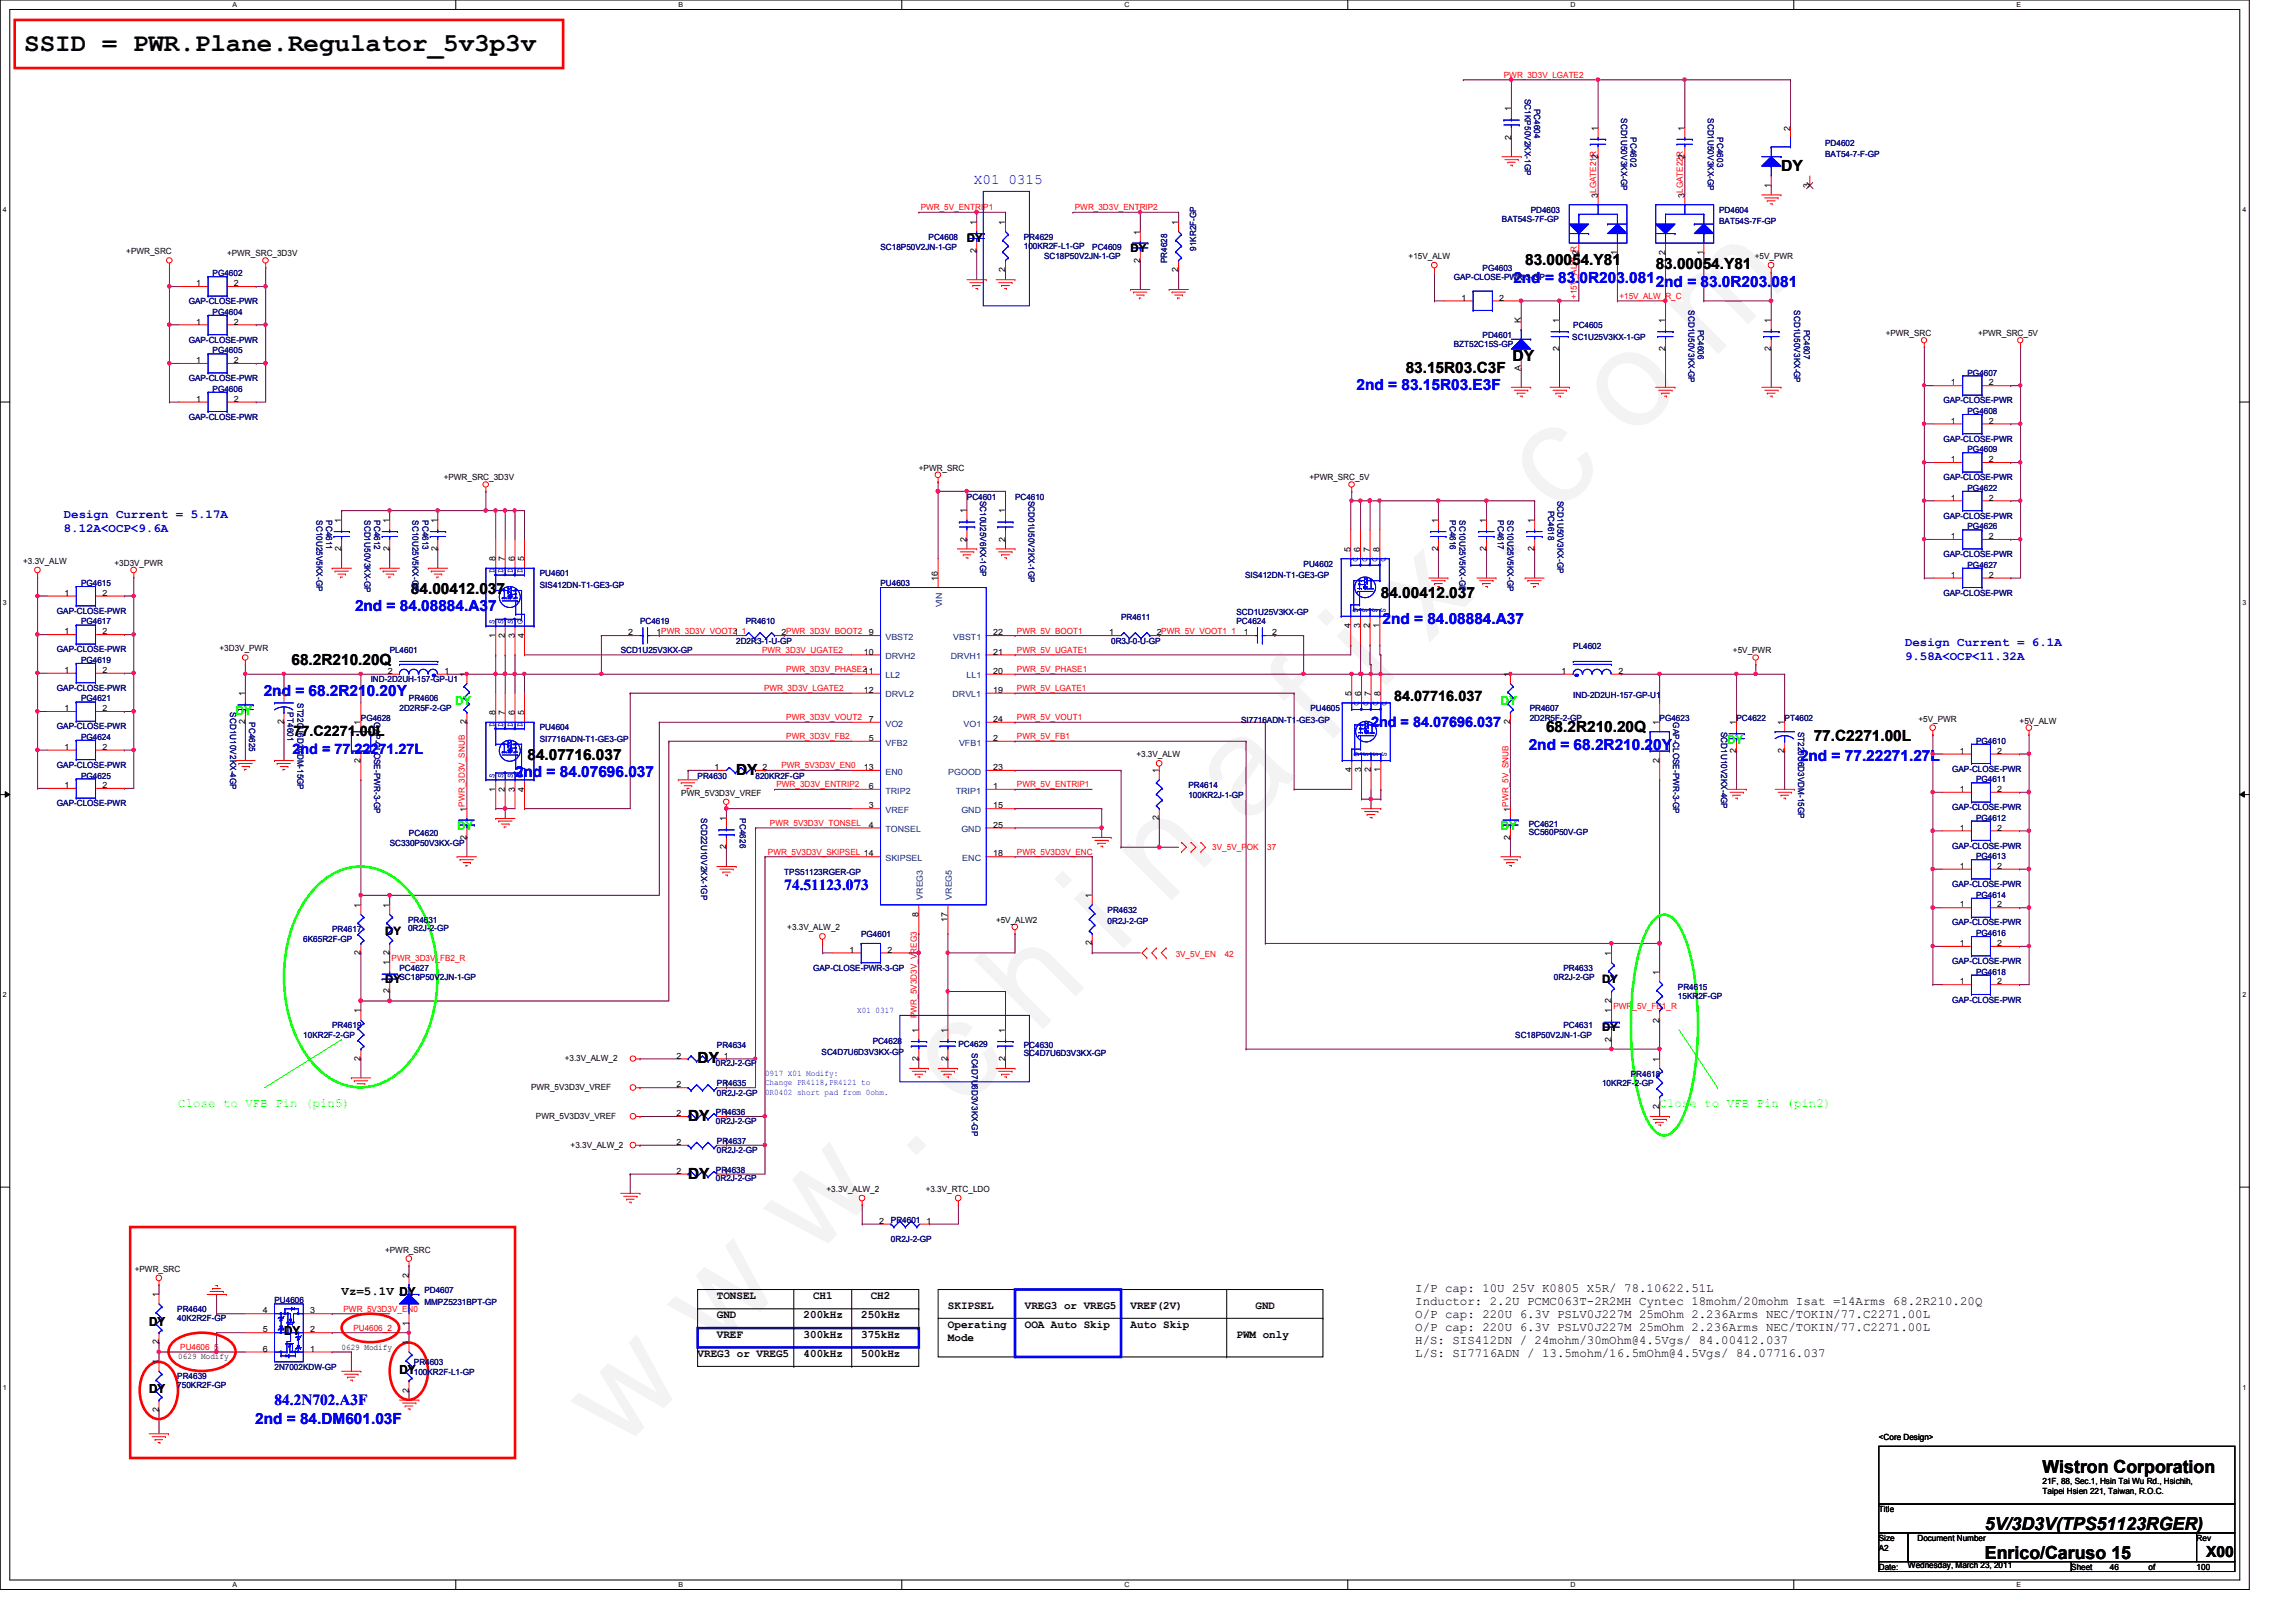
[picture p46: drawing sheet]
<svg xmlns="http://www.w3.org/2000/svg" width="297mm" height="210mm" viewBox="0 0 297 210" stroke-linecap="round" stroke-linejoin="round" font-family="sans-serif">
<defs><g id="words">
<text font-size="17.6" fill="#f0f" x="80.1" y="188" transform="rotate(-45 80.1 188)">w w w . c h i n a f i x . c o m</text>
<text font-size="3.3" x="3.1" y="6.6">SSID = PWR.Plane.Regulator_5v3p3v</text>
<g font-size="2.3">
<text x="264.2" y="190.6">Wistron Corporation</text>
<text x="256.8" y="201.8">Enrico/Caruso 15</text>
<text x="256.8" y="198">5V/3D3V(TPS51123RGER)</text>
</g>
<g font-size="2">
<text x="230.4" y="22.1">DY</text>
<text x="197.3" y="34.3">83.00054.Y81</text>
<text x="214.2" y="34.8">83.00054.Y81</text>
<text x="195.7" y="46.8">DY</text>
<text x="181.9" y="48.3">83.15R03.C3F</text>
<text x="53.2" y="76.9">84.00412.037</text>
<text x="178.6" y="77.4">84.00412.037</text>
<text x="37.7" y="86.1">68.2R210.20Q</text>
<text x="200" y="94.7">68.2R210.20Q</text>
<text x="234.7" y="95.9">77.C2271.00L</text>
<text x="68.2" y="98.3">84.07716.037</text>
<text x="95.2" y="100.3">DY</text>
<text x="90.3" y="137.6">DY</text>
<text x="89" y="145.1">DY</text>
<text x="89" y="152.6">DY</text>
<text x="285.4" y="201.5">X00</text>
</g>
<g font-size="2" fill="#00f">
<text x="195.8" y="36.6">2nd = 83.0R203.081</text>
<text x="214.2" y="37.1">2nd = 83.0R203.081</text>
<text x="175.5" y="50.5">2nd = 83.15R03.E3F</text>
<text x="45.9" y="79.1">2nd = 84.08884.A37</text>
<text x="178.9" y="80.8">2nd = 84.08884.A37</text>
<text x="34.1" y="90.1">2nd = 68.2R210.20Y</text>
<text x="66.6" y="100.5">2nd = 84.07696.037</text>
<text x="197.8" y="97.1">2nd = 68.2R210.20Y</text>
<text x="232.9" y="98.4">2nd = 77.22271.27L</text>
<text x="101.5" y="115.2">74.51123.073</text>
<text x="33" y="184.3">2nd = 84.DM601.03F</text>
<text x="35.5" y="181.8">84.2N702.A3F</text>
</g>
<g font-size="1.9" fill="#00f">
<text x="126" y="23.9">X01 0315</text>
<text x="177.4" y="94">2nd = 84.07696.037</text>
<text x="37.8" y="97.6">2nd = 77.22271.27L</text>
</g>
<g font-size="1.9">
<text x="38" y="95.2">77.C2271.00L</text>
<text x="180.4" y="90.7">84.07716.037</text>
</g>
<g font-size="1.6" fill="#00f">
<text x="8.3" y="67.1">Design Current = 5.17A</text>
<text x="8.3" y="68.9">8.12A&lt;OCP&lt;9.6A</text>
<text x="246.5" y="83.6">Design Current = 6.1A</text>
<text x="246.5" y="85.4">9.58A&lt;OCP&lt;11.32A</text>
</g>
<g font-size="1.6" fill="#0f0">
<text x="30.5" y="92.5">DY</text>
<text x="58.9" y="91.2">DY</text>
<text x="194.2" y="91.2">DY</text>
<text x="223.4" y="96.2">DY</text>
<text x="59.1" y="107.4">DY</text>
<text x="194.2" y="107.4">DY</text>
<text x="23.1" y="143.3">Close to VFB Pin (pin5)</text>
<text x="214.7" y="143.3">Close to VFB Pin (pin2)</text>
</g>
<g font-size="1.6">
<text x="44.2" y="167.6">Vz=5.1V DY</text>
<text x="183.1" y="167.2">I/P cap: 10U 25V K0805 X5R/ 78.10622.51L</text>
<text x="19.3" y="171.5">DY</text>
<text x="36.7" y="172.8">DY</text>
<text x="183.1" y="168.9">Inductor: 2.2U PCMC063T-2R2MH Cyntec 18mohm/20mohm Isat =14Arms 68.2R210.20Q</text>
<text x="183.1" y="170.6">O/P cap: 220U 6.3V PSLV0J227M 25mOhm 2.236Arms NEC/TOKIN/77.C2271.00L</text>
<text x="183.1" y="172.3">O/P cap: 220U 6.3V PSLV0J227M 25mOhm 2.236Arms NEC/TOKIN/77.C2271.00L</text>
<text x="183.1" y="173.9">H/S: SIS412DN / 24mohm/30mOhm@4.5Vgs/ 84.00412.037</text>
<text x="51.7" y="177.8">DY</text>
<text x="183.1" y="175.6">L/S: SI7716ADN / 13.5mohm/16.5mOhm@4.5Vgs/ 84.07716.037</text>
<text x="19.3" y="180.2">DY</text>
</g>
<g font-size="1.5">
<text x="125.1" y="31.3">DY</text>
<text x="146.3" y="32.6">DY</text>
<text x="49.8" y="120.9">DY</text>
<text x="49.8" y="127.2">DY</text>
<text x="207.3" y="127.2">DY</text>
<text x="207.3" y="133.4">DY</text>
<text x="92.7" y="168.1">TONSEL</text>
<text x="92.7" y="170.6">GND</text>
<text x="92.7" y="173.1">VREF</text>
<text x="104" y="170.6">200kHz</text>
<text x="104" y="173.1">300kHz</text>
<text x="105.2" y="168.1">CH1</text>
<text x="111.4" y="173.1">375kHz</text>
<text x="111.4" y="170.6">250kHz</text>
<text x="112.6" y="168.1">CH2</text>
<text x="122.6" y="169.4">SKIPSEL</text>
<text x="122.6" y="171.8">Operating</text>
<text x="122.6" y="173.5">Mode</text>
<text x="132.6" y="169.4">VREG3 or VREG5</text>
<text x="132.6" y="171.8">OOA Auto Skip</text>
<text x="146.3" y="171.8">Auto Skip</text>
<text x="146.3" y="169.4">VREF(2V)</text>
<text x="160" y="173.1">PWM only</text>
<text x="162.4" y="169.4">GND</text>
<text x="90.3" y="175.6">VREG3 or VREG5</text>
<text x="104" y="175.6">400kHz</text>
<text x="111.4" y="175.6">500kHz</text>
</g>
<g font-size="1.1" fill="#f00">
<text x="194.6" y="10.1">PWR_3D3V_LGATE2</text>
<text x="119.1" y="27.2">PWR_5V_ENTRIP1</text>
<text x="139.1" y="27.2">PWR_3D3V_ENTRIP2</text>
<text x="204" y="38.7" transform="rotate(-90 204 38.7)">+15V_ALW_R</text>
<text x="209.5" y="38.7">+15V_ALW_R_C</text>
<text x="131.6" y="82">PWR_5V_BOOT1</text>
<text x="98.6" y="84.5">PWR_3D3V_UGATE2</text>
<text x="98.8" y="89.5">PWR_3D3V_LGATE2</text>
<text x="101.7" y="87">PWR_3D3V_PHASE211</text>
<text x="131.6" y="87">PWR_5V_PHASE1</text>
<text x="131.6" y="84.5">PWR_5V_UGATE1</text>
<text x="131.6" y="89.5">PWR_5V_LGATE1</text>
<text x="101.7" y="95.7">PWR_3D3V_FB2</text>
<text x="101.7" y="93.2">PWR_3D3V_VOUT2</text>
<text x="131.6" y="95.7">PWR_5V_FB1</text>
<text x="131.6" y="93.2">PWR_5V_VOUT1</text>
<text x="100.5" y="101.9">PWR_3D3V_ENTRIP2</text>
<text x="101.1" y="99.4">PWR_5V3D3V_EN0</text>
<text x="131.6" y="101.9">PWR_5V_ENTRIP1</text>
<text x="99.6" y="106.9">PWR_5V3D3V_TONSEL</text>
<text x="99.4" y="110.6">PWR_5V3D3V_SKIPSEL 14</text>
<text x="131.6" y="110.6">PWR_5V3D3V_ENC</text>
<text x="156.8" y="109.9">3V_5V_POK</text>
<text x="164" y="109.9">37</text>
<text x="50.7" y="124.3">PWR_3D3V_FB2_R</text>
<text x="152.1" y="123.9">3V_5V_EN</text>
<text x="158.4" y="123.9">42</text>
<text x="118.6" y="131.8" transform="rotate(-90 118.6 131.8)">PWR_5V3D3V_VREG3</text>
<text x="208.7" y="130.6">PWR_5V_FB1_R</text>
<text x="44.4" y="169.8">PWR_5V3D3V_EN0</text>
<text x="45.7" y="172.2">PU4606_2</text>
<text x="23.3" y="174.7">PU4606_5</text>
</g>
<g font-size="1.1">
<text x="195.5" y="14.4" transform="rotate(-90 195.5 14.4)">1</text>
<text x="206.7" y="16.9" transform="rotate(-90 206.7 16.9)">1</text>
<text x="217.9" y="16.9" transform="rotate(-90 217.9 16.9)">1</text>
<text x="231.6" y="16.9" transform="rotate(-90 231.6 16.9)">2</text>
<text x="195.5" y="18.1" transform="rotate(-90 195.5 18.1)">2</text>
<text x="206.7" y="20.5" transform="rotate(-90 206.7 20.5)">2</text>
<text x="217.9" y="20.5" transform="rotate(-90 217.9 20.5)">2</text>
<text x="126.3" y="29.1" transform="rotate(-90 126.3 29.1)">1</text>
<text x="130" y="29.1" transform="rotate(-90 130 29.1)">1</text>
<text x="152.4" y="29.1" transform="rotate(-90 152.4 29.1)">1</text>
<text x="206.7" y="25.6" transform="rotate(-90 206.7 25.6)">3LGATE21R</text>
<text x="217.9" y="25.6" transform="rotate(-90 217.9 25.6)">3LGATE22R</text>
<text x="229.1" y="24.3" transform="rotate(-90 229.1 24.3)">1</text>
<text x="234.1" y="24.3" transform="rotate(-90 234.1 24.3)">3</text>
<text x="16.3" y="32.9">+PWR_SRC</text>
<text x="29.4" y="33.1">+PWR_SRC_3D3V</text>
<text x="126.3" y="32.8" transform="rotate(-90 126.3 32.8)">2</text>
<text x="130" y="35.2" transform="rotate(-90 130 35.2)">2</text>
<text x="147.5" y="34" transform="rotate(-90 147.5 34)">2</text>
<text x="147.5" y="30.4" transform="rotate(-90 147.5 30.4)">1</text>
<text x="152.4" y="35.2" transform="rotate(-90 152.4 35.2)">2</text>
<text x="182.2" y="33.5">+15V_ALW</text>
<text x="204.2" y="33" transform="rotate(-90 204.2 33)">2</text>
<text x="209.2" y="33" transform="rotate(-90 209.2 33)">1</text>
<text x="215.4" y="33" transform="rotate(-90 215.4 33)">2</text>
<text x="220.4" y="33" transform="rotate(-90 220.4 33)">1</text>
<text x="227" y="33.5">+5V_PWR</text>
<text x="25.4" y="42">1</text>
<text x="25.4" y="37">1</text>
<text x="30.3" y="42">2</text>
<text x="30.3" y="37">2</text>
<text x="189.1" y="38.9">1</text>
<text x="194" y="38.9">2</text>
<text x="196.8" y="41.8" transform="rotate(-90 196.8 41.8)">K</text>
<text x="201.7" y="41.8" transform="rotate(-90 201.7 41.8)">1</text>
<text x="215.4" y="41.8" transform="rotate(-90 215.4 41.8)">1</text>
<text x="229.1" y="41.8" transform="rotate(-90 229.1 41.8)">1</text>
<text x="25.4" y="47">1</text>
<text x="30.3" y="47">2</text>
<text x="201.7" y="45.4" transform="rotate(-90 201.7 45.4)">2</text>
<text x="215.4" y="45.4" transform="rotate(-90 215.4 45.4)">2</text>
<text x="229.1" y="45.4" transform="rotate(-90 229.1 45.4)">2</text>
<text x="244" y="43.5">+PWR_SRC</text>
<text x="255.9" y="43.5">+PWR_SRC_5V</text>
<text x="25.4" y="52">1</text>
<text x="30.3" y="52">2</text>
<text x="196.8" y="48" transform="rotate(-90 196.8 48)">A</text>
<text x="252.4" y="49.9">1</text>
<text x="257.3" y="49.9">2</text>
<text x="252.4" y="59.8">1</text>
<text x="252.4" y="54.8">1</text>
<text x="257.3" y="59.8">2</text>
<text x="257.3" y="54.8">2</text>
<text x="57.4" y="62.1">+PWR_SRC_3D3V</text>
<text x="118.9" y="60.9">+PWR_SRC</text>
<text x="169.4" y="62.1">+PWR_SRC_5V</text>
<text x="252.4" y="64.8">1</text>
<text x="257.3" y="64.8">2</text>
<text x="44.2" y="71.3" transform="rotate(-90 44.2 71.3)">2</text>
<text x="44.2" y="67.7" transform="rotate(-90 44.2 67.7)">1</text>
<text x="50.4" y="71.3" transform="rotate(-90 50.4 71.3)">2</text>
<text x="50.4" y="67.7" transform="rotate(-90 50.4 67.7)">1</text>
<text x="56.6" y="71.3" transform="rotate(-90 56.6 71.3)">2</text>
<text x="56.6" y="67.7" transform="rotate(-90 56.6 67.7)">1</text>
<text x="125" y="70.1" transform="rotate(-90 125 70.1)">2</text>
<text x="125" y="66.4" transform="rotate(-90 125 66.4)">1</text>
<text x="130" y="70.1" transform="rotate(-90 130 70.1)">2</text>
<text x="130" y="66.4" transform="rotate(-90 130 66.4)">1</text>
<text x="174.7" y="71.4" transform="rotate(-90 174.7 71.4)">5</text>
<text x="176" y="71.4" transform="rotate(-90 176 71.4)">6</text>
<text x="177.2" y="71.4" transform="rotate(-90 177.2 71.4)">7</text>
<text x="178.5" y="71.4" transform="rotate(-90 178.5 71.4)">8</text>
<text x="186.1" y="71.3" transform="rotate(-90 186.1 71.3)">2</text>
<text x="186.1" y="67.7" transform="rotate(-90 186.1 67.7)">1</text>
<text x="192.3" y="71.3" transform="rotate(-90 192.3 71.3)">2</text>
<text x="192.3" y="67.7" transform="rotate(-90 192.3 67.7)">1</text>
<text x="198.5" y="71.3" transform="rotate(-90 198.5 71.3)">2</text>
<text x="198.5" y="67.7" transform="rotate(-90 198.5 67.7)">1</text>
<text x="252.4" y="69.8">1</text>
<text x="257.3" y="69.8">2</text>
<text x="3" y="73">+3.3V_ALW</text>
<text x="8.3" y="77.1">1</text>
<text x="13.2" y="77.1">2</text>
<text x="14.8" y="73.2">+3D3V_PWR</text>
<text x="64.1" y="72.6" transform="rotate(-90 64.1 72.6)">8</text>
<text x="65.3" y="72.6" transform="rotate(-90 65.3 72.6)">7</text>
<text x="66.6" y="72.6" transform="rotate(-90 66.6 72.6)">6</text>
<text x="67.8" y="72.6" transform="rotate(-90 67.8 72.6)">5</text>
<text x="121.3" y="75.1" transform="rotate(-90 121.3 75.1)">16</text>
<text x="252.4" y="74.8">1</text>
<text x="257.3" y="74.8">2</text>
<text x="8.3" y="82.1">1</text>
<text x="13.2" y="82.1">2</text>
<text x="64.1" y="82.5" transform="rotate(-90 64.1 82.5)">1</text>
<text x="65.3" y="82.5" transform="rotate(-90 65.3 82.5)">2</text>
<text x="66.6" y="82.5" transform="rotate(-90 66.6 82.5)">3</text>
<text x="67.8" y="82.5" transform="rotate(-90 67.8 82.5)">4</text>
<text x="81.3" y="82.2">2</text>
<text x="84.9" y="82.2">1PWR_3D3V_VOOT2_1</text>
<text x="95" y="82.2">1</text>
<text x="101.1" y="82.2">2PWR_3D3V_BOOT2</text>
<text x="112.4" y="82.2">9</text>
<text x="128.5" y="82.2">22</text>
<text x="143.5" y="82.2">1</text>
<text x="149.6" y="82.2">2PWR_5V_VOOT1_1</text>
<text x="160.9" y="82.2">1</text>
<text x="164.6" y="82.2">2</text>
<text x="174.7" y="81.3" transform="rotate(-90 174.7 81.3)">4</text>
<text x="176" y="81.3" transform="rotate(-90 176 81.3)">3</text>
<text x="177.2" y="81.3" transform="rotate(-90 177.2 81.3)">2</text>
<text x="178.5" y="81.3" transform="rotate(-90 178.5 81.3)">1</text>
<text x="8.3" y="87.1">1</text>
<text x="13.2" y="87.1">2</text>
<text x="28.4" y="84.3">+3D3V_PWR</text>
<text x="50.2" y="87.2">2</text>
<text x="57.5" y="87.2">1</text>
<text x="60.4" y="87.6" transform="rotate(-90 60.4 87.6)">1</text>
<text x="111.8" y="84.7">10</text>
<text x="111.8" y="89.7">12</text>
<text x="128.5" y="84.7">21</text>
<text x="128.5" y="87.2">20</text>
<text x="128.5" y="89.7">19</text>
<text x="195.4" y="87.6" transform="rotate(-90 195.4 87.6)">1</text>
<text x="202" y="87.2">1</text>
<text x="209.4" y="87.2">2</text>
<text x="224.2" y="84.5">+5V_PWR</text>
<text x="8.3" y="92">1</text>
<text x="13.2" y="92">2</text>
<text x="31.7" y="93.7" transform="rotate(-90 31.7 93.7)">2</text>
<text x="31.7" y="90.1" transform="rotate(-90 31.7 90.1)">1</text>
<text x="36.7" y="93.7" transform="rotate(-90 36.7 93.7)">2</text>
<text x="36.7" y="90.1" transform="rotate(-90 36.7 90.1)">1</text>
<text x="46.6" y="93.8" transform="rotate(-90 46.6 93.8)">1</text>
<text x="60.4" y="93.7" transform="rotate(-90 60.4 93.7)">2</text>
<text x="64.1" y="92.6" transform="rotate(-90 64.1 92.6)">8</text>
<text x="65.3" y="92.6" transform="rotate(-90 65.3 92.6)">7</text>
<text x="66.6" y="92.6" transform="rotate(-90 66.6 92.6)">6</text>
<text x="67.8" y="92.6" transform="rotate(-90 67.8 92.6)">5</text>
<text x="112.4" y="93.4">7</text>
<text x="112.4" y="95.9">5</text>
<text x="128.5" y="93.4">24</text>
<text x="128.5" y="95.9">2</text>
<text x="174.8" y="90.1" transform="rotate(-90 174.8 90.1)">5</text>
<text x="176.1" y="90.1" transform="rotate(-90 176.1 90.1)">6</text>
<text x="177.3" y="90.1" transform="rotate(-90 177.3 90.1)">7</text>
<text x="178.6" y="90.1" transform="rotate(-90 178.6 90.1)">8</text>
<text x="195.4" y="93.7" transform="rotate(-90 195.4 93.7)">2</text>
<text x="214.7" y="93.8" transform="rotate(-90 214.7 93.8)">1</text>
<text x="224.6" y="93.8" transform="rotate(-90 224.6 93.8)">1</text>
<text x="230.8" y="93.8" transform="rotate(-90 230.8 93.8)">1</text>
<text x="248.2" y="93.4">+5V_PWR</text>
<text x="261.3" y="93.6">+5V_ALW</text>
<text x="8.3" y="102">1</text>
<text x="8.3" y="97">1</text>
<text x="13.2" y="102">2</text>
<text x="13.2" y="97">2</text>
<text x="46.6" y="98.7" transform="rotate(-90 46.6 98.7)">2</text>
<text x="92.5" y="99.7">1</text>
<text x="98.6" y="99.7">2</text>
<text x="111.8" y="99.7">13</text>
<text x="128.5" y="99.7">23</text>
<text x="147" y="98">+3.3V_ALW</text>
<text x="149.9" y="100" transform="rotate(-90 149.9 100)">1</text>
<text x="174.8" y="99.9" transform="rotate(-90 174.8 99.9)">4</text>
<text x="176.1" y="99.9" transform="rotate(-90 176.1 99.9)">3</text>
<text x="177.3" y="99.9" transform="rotate(-90 177.3 99.9)">2</text>
<text x="178.6" y="99.9" transform="rotate(-90 178.6 99.9)">1</text>
<text x="214.7" y="98.7" transform="rotate(-90 214.7 98.7)">2</text>
<text x="224.6" y="97.5" transform="rotate(-90 224.6 97.5)">2</text>
<text x="230.8" y="97.5" transform="rotate(-90 230.8 97.5)">2</text>
<text x="253.5" y="97.5">1</text>
<text x="258.4" y="97.5">2</text>
<text x="60.4" y="105" transform="rotate(-90 60.4 105)">1PWR_3D3V_SNUB</text>
<text x="64.1" y="102.4" transform="rotate(-90 64.1 102.4)">1</text>
<text x="65.3" y="102.4" transform="rotate(-90 65.3 102.4)">2</text>
<text x="66.6" y="102.4" transform="rotate(-90 66.6 102.4)">3</text>
<text x="67.8" y="102.4" transform="rotate(-90 67.8 102.4)">4</text>
<text x="88.1" y="103">PWR_5V3D3V_VREF</text>
<text x="93.9" y="106.3" transform="rotate(-90 93.9 106.3)">1</text>
<text x="112.4" y="102.1">6</text>
<text x="112.4" y="104.6">3</text>
<text x="112.4" y="107.1">4</text>
<text x="128.5" y="102.1">1</text>
<text x="128.5" y="104.6">15</text>
<text x="128.5" y="107.1">25</text>
<text x="149.9" y="106.2" transform="rotate(-90 149.9 106.2)">2</text>
<text x="195.4" y="105" transform="rotate(-90 195.4 105)">1PWR_5V_SNUB</text>
<text x="253.5" y="107.5">1</text>
<text x="253.5" y="102.5">1</text>
<text x="258.4" y="107.5">2</text>
<text x="258.4" y="102.5">2</text>
<text x="60.4" y="108.7" transform="rotate(-90 60.4 108.7)">2</text>
<text x="93.9" y="109.9" transform="rotate(-90 93.9 109.9)">2</text>
<text x="128.5" y="110.8">18</text>
<text x="195.4" y="108.7" transform="rotate(-90 195.4 108.7)">2</text>
<text x="253.5" y="112.4">1</text>
<text x="258.4" y="112.4">2</text>
<text x="46.6" y="117.5" transform="rotate(-90 46.6 117.5)">1</text>
<text x="50.4" y="117.5" transform="rotate(-90 50.4 117.5)">1</text>
<text x="118.8" y="118.6" transform="rotate(-90 118.8 118.6)">8</text>
<text x="122.6" y="119.3" transform="rotate(-90 122.6 119.3)">17</text>
<text x="128.9" y="119.4">+5V_ALW2</text>
<text x="141.3" y="116.2" transform="rotate(-90 141.3 116.2)">1</text>
<text x="253.5" y="117.4">1</text>
<text x="258.4" y="117.4">2</text>
<text x="46.6" y="123.6" transform="rotate(-90 46.6 123.6)">2</text>
<text x="50.4" y="124.9" transform="rotate(-90 50.4 124.9)">1</text>
<text x="50.4" y="123.6" transform="rotate(-90 50.4 123.6)">2</text>
<text x="101.9" y="120.4">+3.3V_ALW_2</text>
<text x="109.9" y="123.3">1</text>
<text x="114.8" y="123.3">2</text>
<text x="141.3" y="122.3" transform="rotate(-90 141.3 122.3)">2</text>
<text x="208.4" y="123.7" transform="rotate(-90 208.4 123.7)">1</text>
<text x="253.5" y="122.4">1</text>
<text x="258.4" y="122.4">2</text>
<text x="46.6" y="131.1" transform="rotate(-90 46.6 131.1)">1</text>
<text x="50.4" y="128.6" transform="rotate(-90 50.4 128.6)">2</text>
<text x="208.4" y="131.1" transform="rotate(-90 208.4 131.1)">1</text>
<text x="208.4" y="129.8" transform="rotate(-90 208.4 129.8)">2</text>
<text x="214.7" y="126.2" transform="rotate(-90 214.7 126.2)">1</text>
<text x="253.5" y="127.4">1</text>
<text x="258.4" y="127.4">2</text>
<text x="46.6" y="137.3" transform="rotate(-90 46.6 137.3)">2</text>
<text x="73.1" y="137.3">+3.3V_ALW_2</text>
<text x="87.5" y="137">2</text>
<text x="93.6" y="137">1</text>
<text x="118.8" y="137.3" transform="rotate(-90 118.8 137.3)">2</text>
<text x="118.8" y="133.6" transform="rotate(-90 118.8 133.6)">1</text>
<text x="122.6" y="137.3" transform="rotate(-90 122.6 137.3)">2</text>
<text x="122.6" y="133.6" transform="rotate(-90 122.6 133.6)">1</text>
<text x="130" y="137.3" transform="rotate(-90 130 137.3)">2</text>
<text x="130" y="133.6" transform="rotate(-90 130 133.6)">1</text>
<text x="208.4" y="134.8" transform="rotate(-90 208.4 134.8)">2</text>
<text x="214.7" y="137.4" transform="rotate(-90 214.7 137.4)">1</text>
<text x="214.7" y="132.3" transform="rotate(-90 214.7 132.3)">2</text>
<text x="68.7" y="141.1">PWR_5V3D3V_VREF</text>
<text x="87.5" y="140.7">2</text>
<text x="93.6" y="140.7">1</text>
<text x="214.7" y="143.5" transform="rotate(-90 214.7 143.5)">2</text>
<text x="69.3" y="144.8">PWR_5V3D3V_VREF</text>
<text x="73.8" y="148.5">+3.3V_ALW_2</text>
<text x="87.5" y="148.2">2</text>
<text x="87.5" y="144.4">2</text>
<text x="93.6" y="148.2">1</text>
<text x="93.6" y="144.4">1</text>
<text x="87.5" y="151.9">2</text>
<text x="93.6" y="151.9">1</text>
<text x="106.9" y="154.3">+3.3V_ALW_2</text>
<text x="119.8" y="154.3">+3.3V_RTC_LDO</text>
<text x="113.7" y="158.4">2</text>
<text x="119.9" y="158.4">1</text>
<text x="17.4" y="164.6">+PWR_SRC</text>
<text x="20.5" y="167.9" transform="rotate(-90 20.5 167.9)">1</text>
<text x="49.8" y="162.1">+PWR_SRC</text>
<text x="52.9" y="165.4" transform="rotate(-90 52.9 165.4)">2</text>
<text x="20.5" y="174" transform="rotate(-90 20.5 174)">2</text>
<text x="34" y="170">4</text>
<text x="34" y="172.4">5</text>
<text x="40.1" y="172.4">2</text>
<text x="40.1" y="170">3</text>
<text x="52.9" y="171.5" transform="rotate(-90 52.9 171.5)">1</text>
<text x="20.5" y="176.6" transform="rotate(-90 20.5 176.6)">1</text>
<text x="23.1" y="175.9">0629 Modify</text>
<text x="34" y="174.9">6</text>
<text x="40.1" y="174.9">1</text>
<text x="44.2" y="174.7">0629 Modify</text>
<text x="52.9" y="174.1" transform="rotate(-90 52.9 174.1)">1</text>
<text x="20.5" y="182.7" transform="rotate(-90 20.5 182.7)">2</text>
<text x="52.9" y="180.2" transform="rotate(-90 52.9 180.2)">2</text>
<text x="243.1" y="186.4">&lt;Core Design&gt;</text>
<text x="264.2" y="192">21F, 88, Sec.1, Hsin Tai Wu Rd., Hsichih,</text>
<text x="243.1" y="195.7">Title</text>
<text x="264.2" y="193.3">Taipei Hsien 221, Taiwan, R.O.C.</text>
<text x="243.1" y="199.4">Size</text>
<text x="243.1" y="203.2">Date:</text>
<text x="243.1" y="200.7">A2</text>
<text x="246.8" y="202.9">Wednesday, March 23, 2011</text>
<text x="248.1" y="199.4">Document Number</text>
<text x="268" y="203.2">Sheet</text>
<text x="273" y="203.2">46</text>
<text x="278" y="203.2">of</text>
<text x="284.2" y="203.2">100</text>
<text x="284.2" y="199.4">Rev</text>
</g>
<g font-size="1.1" fill="#000080">
<text x="197.3" y="12.8" transform="rotate(90 197.3 12.8)">SC1KP50V2KX-1GP</text>
<text x="198.5" y="14.1" transform="rotate(90 198.5 14.1)">PC4604</text>
<text x="209.7" y="15.3" transform="rotate(90 209.7 15.3)">SCD1U50V3KX-GP</text>
<text x="210.9" y="17.8" transform="rotate(90 210.9 17.8)">PC4602</text>
<text x="220.9" y="15.3" transform="rotate(90 220.9 15.3)">SCD1U50V3KX-GP</text>
<text x="222.2" y="17.8" transform="rotate(90 222.2 17.8)">PC4603</text>
<text x="236.1" y="18.8">PD4602</text>
<text x="236.1" y="20.3">BAT54-7-F-GP</text>
<text x="194.3" y="28.8">BAT54S-7F-GP</text>
<text x="198" y="27.6">PD4603</text>
<text x="222.4" y="27.6">PD4604</text>
<text x="222.4" y="29">BAT54S-7F-GP</text>
<text x="27.5" y="35.8">PG4602</text>
<text x="113.9" y="32.3">SC18P50V2JN-1-GP</text>
<text x="120.1" y="31">PC4608</text>
<text x="132.5" y="31">PR4629</text>
<text x="132.5" y="32.2">100KR2F-L1-GP</text>
<text x="135.1" y="33.5">SC18P50V2JN-1-GP</text>
<text x="141.3" y="32.3">PC4609</text>
<text x="151" y="34.1" transform="rotate(-90 151 34.1)">PR4628</text>
<text x="154.8" y="32.5" transform="rotate(-90 154.8 32.5)">91KR2F-GP</text>
<text x="191.8" y="35">PG4603</text>
<text x="24.4" y="39.4">GAP-CLOSE-PWR</text>
<text x="27.5" y="40.7">PG4604</text>
<text x="188.1" y="36.3">GAP-CLOSE-PWR-3-GP</text>
<text x="218.4" y="40.2" transform="rotate(90 218.4 40.2)">SCD1U50V3KX-GP</text>
<text x="232.1" y="40.2" transform="rotate(90 232.1 40.2)">SCD1U50V3KX-GP</text>
<text x="24.4" y="44.4">GAP-CLOSE-PWR</text>
<text x="27.5" y="45.7">PG4605</text>
<text x="188.1" y="45">BZT52C15S-GP</text>
<text x="191.8" y="43.7">PD4601</text>
<text x="203.4" y="44">SC1U25V3KX-1-GP</text>
<text x="203.5" y="42.5">PC4605</text>
<text x="219.7" y="42.7" transform="rotate(90 219.7 42.7)">PC4606</text>
<text x="233.4" y="42.7" transform="rotate(90 233.4 42.7)">PC4607</text>
<text x="24.4" y="49.3">GAP-CLOSE-PWR</text>
<text x="27.5" y="50.7">PG4606</text>
<text x="251.4" y="52.2">GAP-CLOSE-PWR</text>
<text x="254.5" y="48.6">PG4607</text>
<text x="254.5" y="53.6">PG4608</text>
<text x="24.4" y="54.3">GAP-CLOSE-PWR</text>
<text x="251.4" y="57.2">GAP-CLOSE-PWR</text>
<text x="254.5" y="58.5">PG4609</text>
<text x="125.1" y="64.6">PC4601</text>
<text x="126.8" y="64.8" transform="rotate(90 126.8 64.8)">SC10U25V6KX-1GP</text>
<text x="131.3" y="64.6">PC4610</text>
<text x="133.1" y="64.8" transform="rotate(90 133.1 64.8)">SCD01U50V2KX-1GP</text>
<text x="201.5" y="64.8" transform="rotate(90 201.5 64.8)">SCD1U50V3KX-GP</text>
<text x="251.4" y="62.1">GAP-CLOSE-PWR</text>
<text x="254.5" y="63.5">PG4622</text>
<text x="40.9" y="67.3" transform="rotate(90 40.9 67.3)">SC10U25V5KX-GP</text>
<text x="42.2" y="67.3" transform="rotate(90 42.2 67.3)">PC4611</text>
<text x="47.2" y="67.3" transform="rotate(90 47.2 67.3)">SCD1U50V3KX-GP</text>
<text x="48.4" y="67.3" transform="rotate(90 48.4 67.3)">PC4612</text>
<text x="53.4" y="67.3" transform="rotate(90 53.4 67.3)">SC10U25V5KX-GP</text>
<text x="54.6" y="67.3" transform="rotate(90 54.6 67.3)">PC4613</text>
<text x="187.6" y="67.3" transform="rotate(90 187.6 67.3)">PC4616</text>
<text x="188.8" y="67.3" transform="rotate(90 188.8 67.3)">SC10U25V5KX-GP</text>
<text x="193.8" y="67.3" transform="rotate(90 193.8 67.3)">PC4617</text>
<text x="195" y="67.3" transform="rotate(90 195 67.3)">SC10U25V5KX-GP</text>
<text x="200.3" y="66.1" transform="rotate(90 200.3 66.1)">PC4618</text>
<text x="251.4" y="67.1">GAP-CLOSE-PWR</text>
<text x="254.5" y="68.5">PG4626</text>
<text x="10.5" y="75.9">PG4615</text>
<text x="69.8" y="74.6">PU4601</text>
<text x="69.8" y="76.1">SIS412DN-T1-GE3-GP</text>
<text x="113.9" y="75.9">PU4603</text>
<text x="161.1" y="74.8">SIS412DN-T1-GE3-GP</text>
<text x="168.7" y="73.4">PU4602</text>
<text x="251.4" y="77.1">GAP-CLOSE-PWR</text>
<text x="251.4" y="72.1">GAP-CLOSE-PWR</text>
<text x="254.5" y="73.5">PG4627</text>
<text x="7.4" y="79.5">GAP-CLOSE-PWR</text>
<text x="10.5" y="80.8">PG4617</text>
<text x="82.8" y="80.8">PC4619</text>
<text x="95.2" y="83.3">2D2R3-1-U-GP</text>
<text x="96.5" y="80.8">PR4610</text>
<text x="143.8" y="83.3">0R3J-0-U-GP</text>
<text x="145" y="80.2">PR4611</text>
<text x="160" y="80.8">PC4624</text>
<text x="160" y="79.6">SCD1U25V3KX-GP</text>
<text x="203.5" y="83.9">PL4602</text>
<text x="7.4" y="89.4">GAP-CLOSE-PWR</text>
<text x="7.4" y="84.4">GAP-CLOSE-PWR</text>
<text x="10.5" y="85.8">PG4619</text>
<text x="48" y="88.3">IND-2D2UH-157-GP-U1</text>
<text x="50.4" y="84.5">PL4601</text>
<text x="80.3" y="84.5">SCD1U25V3KX-GP</text>
<text x="7.4" y="94.4">GAP-CLOSE-PWR</text>
<text x="10.5" y="90.8">PG4621</text>
<text x="10.5" y="95.8">PG4624</text>
<text x="29.8" y="92.2" transform="rotate(90 29.8 92.2)">SCD1U10V2KX-4GP</text>
<text x="32.3" y="93.5" transform="rotate(90 32.3 93.5)">PC4625</text>
<text x="37.2" y="92.2" transform="rotate(90 37.2 92.2)">PT4601</text>
<text x="38.5" y="91" transform="rotate(90 38.5 91)">ST220U6D3VDM-15GP</text>
<text x="46.7" y="93.3">PG4628</text>
<text x="48.4" y="93.5" transform="rotate(90 48.4 93.5)">GAP-CLOSE-PWR-3-GP</text>
<text x="51.7" y="92">2D2R5F-2-GP</text>
<text x="52.9" y="90.8">PR4606</text>
<text x="69.8" y="94.5">PU4604</text>
<text x="160.6" y="93.5">SI7716ADN-T1-GE3-GP</text>
<text x="169.5" y="92">PU4605</text>
<text x="197.9" y="92">PR4607</text>
<text x="197.9" y="93.3">2D2R5F-2-GP</text>
<text x="203.5" y="90.3">IND-2D2UH-157-GP-U1</text>
<text x="214.7" y="93.3">PG4623</text>
<text x="216.4" y="93.5" transform="rotate(90 216.4 93.5)">GAP-CLOSE-PWR-3-GP</text>
<text x="222.7" y="94.7" transform="rotate(90 222.7 94.7)">SCD1U10V2KX-4GP</text>
<text x="224.7" y="93.3">PC4622</text>
<text x="230.9" y="93.3">PT4602</text>
<text x="232.6" y="94.7" transform="rotate(90 232.6 94.7)">ST220U6D3VDM-15GP</text>
<text x="7.4" y="99.4">GAP-CLOSE-PWR</text>
<text x="10.5" y="100.8">PG4625</text>
<text x="69.8" y="96">SI7716ADN-T1-GE3-GP</text>
<text x="90.3" y="100.8">PR4630</text>
<text x="97.7" y="100.8">820KR2F-GP</text>
<text x="153.8" y="102">PR4614</text>
<text x="252.6" y="99.9">GAP-CLOSE-PWR</text>
<text x="255.6" y="101.2">PG4611</text>
<text x="255.6" y="96.3">PG4610</text>
<text x="7.4" y="104.4">GAP-CLOSE-PWR</text>
<text x="90.7" y="105.9" transform="rotate(90 90.7 105.9)">SCD22U10V2KX-1GP</text>
<text x="95.7" y="105.9" transform="rotate(90 95.7 105.9)">PC4626</text>
<text x="153.8" y="103.2">100KR2J-1-GP</text>
<text x="197.8" y="107">PC4621</text>
<text x="252.6" y="104.9">GAP-CLOSE-PWR</text>
<text x="255.6" y="106.2">PG4612</text>
<text x="50.4" y="109.4">SC330P50V3KX-GP</text>
<text x="52.9" y="108.2">PC4620</text>
<text x="101.5" y="113.2">TPS51123RGER-GP</text>
<text x="197.8" y="108.1">SC560P50V-GP</text>
<text x="252.6" y="109.8">GAP-CLOSE-PWR</text>
<text x="255.6" y="111.2">PG4613</text>
<text x="52.8" y="119.4">PR4631</text>
<text x="143.3" y="118.2">PR4632</text>
<text x="143.3" y="119.6">0R2J-2-GP</text>
<text x="252.6" y="114.8">GAP-CLOSE-PWR</text>
<text x="252.6" y="119.8">GAP-CLOSE-PWR</text>
<text x="255.6" y="116.2">PG4614</text>
<text x="39.2" y="121.9">6K65R2F-GP</text>
<text x="43" y="120.6">PR4617</text>
<text x="51.7" y="125.6">PC4627</text>
<text x="52.8" y="120.5">0R2J-2-GP</text>
<text x="105.2" y="125.6">GAP-CLOSE-PWR-3-GP</text>
<text x="111.4" y="121.3">PG4601</text>
<text x="202.3" y="125.6">PR4633</text>
<text x="252.6" y="124.8">GAP-CLOSE-PWR</text>
<text x="255.6" y="121.2">PG4616</text>
<text x="51.7" y="126.9">SC18P50V2JN-1-GP</text>
<text x="201" y="126.9">0R2J-2-GP</text>
<text x="217.1" y="128.1">PR4615</text>
<text x="217.1" y="129.2">15KR2F-GP</text>
<text x="252.6" y="129.8">GAP-CLOSE-PWR</text>
<text x="255.6" y="126.1">PG4618</text>
<text x="39.2" y="134.3">10KR2F-2-GP</text>
<text x="43" y="133.1">PR4619</text>
<text x="92.6" y="138">0R2J-2-GP</text>
<text x="92.7" y="135.6">PR4634</text>
<text x="106.3" y="136.6">SC4D7U6D3V3KX-GP</text>
<text x="112.9" y="135.1">PC4628</text>
<text x="124" y="135.5">PC4629</text>
<text x="125.7" y="136.3" transform="rotate(90 125.7 136.3)">SC4D7U6D3V3KX-GP</text>
<text x="132.5" y="135.6">PC4630</text>
<text x="132.5" y="136.7">SC4D7U6D3V3KX-GP</text>
<text x="196" y="134.3">SC18P50V2JN-1-GP</text>
<text x="202.3" y="133.1">PC4631</text>
<text x="92.7" y="140.5">PR4635</text>
<text x="92.7" y="141.8">0R2J-2-GP</text>
<text x="207.3" y="140.5">10KR2F-2-GP</text>
<text x="211" y="139.3">PR4618</text>
<text x="92.6" y="144.3">PR4636</text>
<text x="92.6" y="145.4">0R2J-2-GP</text>
<text x="92.7" y="148">PR4637</text>
<text x="92.7" y="149.3">0R2J-2-GP</text>
<text x="92.6" y="151.8">PR4638</text>
<text x="92.6" y="152.9">0R2J-2-GP</text>
<text x="115.3" y="158.2">PR4601</text>
<text x="115.3" y="160.7">0R2J-2-GP</text>
<text x="54.9" y="167.3">PD4607</text>
<text x="22.9" y="169.8">PR4640</text>
<text x="22.9" y="170.9">40K2R2F-GP</text>
<text x="35.5" y="168.6">PU4606</text>
<text x="54.9" y="168.8">MMPZ5231BPT-GP</text>
<text x="22.9" y="178.5">PR4639</text>
<text x="22.9" y="179.7">750KR2F-GP</text>
<text x="35.5" y="177.3">2N7002KDW-GP</text>
<text x="53.5" y="176.7">PR4603</text>
<text x="53.5" y="177.9">100KR2F-L1-GP</text>
</g>
<g font-size="1.1" fill="#00f">
<text x="64" y="74.2" transform="rotate(-90 64 74.2)">D</text>
<text x="65.1" y="74.2" transform="rotate(-90 65.1 74.2)">D</text>
<text x="66.3" y="74.2" transform="rotate(-90 66.3 74.2)">D</text>
<text x="67.6" y="74.2" transform="rotate(-90 67.6 74.2)">D</text>
<text x="175" y="72.1" transform="rotate(90 175 72.1)">D</text>
<text x="176.3" y="72.1" transform="rotate(90 176.3 72.1)">D</text>
<text x="177.5" y="72.1" transform="rotate(90 177.5 72.1)">D</text>
<text x="178.6" y="72.1" transform="rotate(90 178.6 72.1)">D</text>
<text x="64" y="80.8" transform="rotate(-90 64 80.8)">S</text>
<text x="65.1" y="80.8" transform="rotate(-90 65.1 80.8)">S</text>
<text x="66.3" y="80.8" transform="rotate(-90 66.3 80.8)">S</text>
<text x="67.6" y="80.8" transform="rotate(-90 67.6 80.8)">G</text>
<text x="175" y="78.7" transform="rotate(90 175 78.7)">G</text>
<text x="176.3" y="78.7" transform="rotate(90 176.3 78.7)">S</text>
<text x="177.5" y="78.7" transform="rotate(90 177.5 78.7)">S</text>
<text x="178.6" y="78.7" transform="rotate(90 178.6 78.7)">S</text>
<text x="64" y="94.1" transform="rotate(-90 64 94.1)">D</text>
<text x="65.1" y="94.1" transform="rotate(-90 65.1 94.1)">D</text>
<text x="66.3" y="94.1" transform="rotate(-90 66.3 94.1)">D</text>
<text x="67.6" y="94.1" transform="rotate(-90 67.6 94.1)">D</text>
<text x="175.2" y="90.7" transform="rotate(90 175.2 90.7)">D</text>
<text x="176.4" y="90.7" transform="rotate(90 176.4 90.7)">D</text>
<text x="177.7" y="90.7" transform="rotate(90 177.7 90.7)">D</text>
<text x="178.8" y="90.7" transform="rotate(90 178.8 90.7)">D</text>
<text x="64" y="100.7" transform="rotate(-90 64 100.7)">S</text>
<text x="65.1" y="100.7" transform="rotate(-90 65.1 100.7)">S</text>
<text x="66.3" y="100.7" transform="rotate(-90 66.3 100.7)">S</text>
<text x="67.6" y="100.7" transform="rotate(-90 67.6 100.7)">G</text>
<text x="175.2" y="97.3" transform="rotate(90 175.2 97.3)">G</text>
<text x="176.4" y="97.3" transform="rotate(90 176.4 97.3)">S</text>
<text x="177.7" y="97.3" transform="rotate(90 177.7 97.3)">S</text>
<text x="178.8" y="97.3" transform="rotate(90 178.8 97.3)">S</text>
<text x="110.9" y="131.1">X01 0317</text>
<text x="99" y="139.2">0917 X01 Modify:</text>
<text x="99" y="140.4">Change PR4118,PR4121 to</text>
<text x="99" y="141.6">0R0402 short pad from 0ohm.</text>
</g>
<g font-size="1.1" fill="#004080">
<text x="114.6" y="82.8">VBST2</text>
<text x="121.9" y="78.6" transform="rotate(-90 121.9 78.6)">VIN</text>
<text x="123.3" y="82.8">VBST1</text>
<text x="114.6" y="85.3">DRVH2</text>
<text x="114.6" y="87.8">LL2</text>
<text x="123" y="85.3">DRVH1</text>
<text x="125" y="87.8">LL1</text>
<text x="114.6" y="90.3">DRVL2</text>
<text x="114.6" y="94">VO2</text>
<text x="123.2" y="90.3">DRVL1</text>
<text x="124.7" y="94">VO1</text>
<text x="114.6" y="96.5">VFB2</text>
<text x="114.6" y="100.2">EN0</text>
<text x="122.7" y="100.2">PGOOD</text>
<text x="124.1" y="96.5">VFB1</text>
<text x="114.6" y="102.7">TRIP2</text>
<text x="114.6" y="105.2">VREF</text>
<text x="114.6" y="107.7">TONSEL</text>
<text x="123.7" y="102.7">TRIP1</text>
<text x="124.4" y="105.2">GND</text>
<text x="124.4" y="107.7">GND</text>
<text x="114.6" y="111.4">SKIPSEL</text>
<text x="124.5" y="111.4">ENC</text>
<text x="119.4" y="116.5" transform="rotate(-90 119.4 116.5)">VREG3</text>
<text x="123.1" y="116.5" transform="rotate(-90 123.1 116.5)">VREG5</text>
</g>
<g font-size=".9">
<text x="30.1" y=".9">A</text>
<text x="87.8" y=".9">B</text>
<text x="145.5" y=".9">C</text>
<text x="203.2" y=".9">D</text>
<text x="260.9" y=".9">E</text>
<text x=".4" y="27.4">4</text>
<text x="290.1" y="27.4">4</text>
<text x=".4" y="78.2">3</text>
<text x="290.1" y="78.2">3</text>
<text x=".4" y="129">2</text>
<text x="290.1" y="129">2</text>
<text x=".4" y="179.8">1</text>
<text x="290.1" y="179.8">1</text>
<text x="30.1" y="205.4">A</text>
<text x="87.8" y="205.4">B</text>
<text x="145.5" y="205.4">C</text>
<text x="203.2" y="205.4">D</text>
<text x="260.9" y="205.4">E</text>
</g>
</g></defs>
<path d="M0 0h291v205.7h-291zM1.3 1.2h288.5v203.3h-288.5z" fill="none" stroke="#000" stroke-width=".13"/>
<g fill="#fff">
<path d="M30.1 .1h.5v1h-.5z"/>
<path d="M30.1 204.6h.5v1h-.5z"/>
</g>
<path d="M59 0v1.2M59 204.5v1.2" fill="none" stroke="#000" stroke-width=".13"/>
<g fill="#fff">
<path d="M87.8 .1h.6v1h-.6z"/>
<path d="M87.8 204.6h.6v1h-.6z"/>
</g>
<path d="M116.7 0v1.2M116.7 204.5v1.2" fill="none" stroke="#000" stroke-width=".13"/>
<g fill="#fff">
<path d="M145.5 .1h.6v1h-.6z"/>
<path d="M145.5 204.6h.6v1h-.6z"/>
</g>
<path d="M174.4 0v1.2M174.4 204.5v1.2" fill="none" stroke="#000" stroke-width=".13"/>
<g fill="#fff">
<path d="M203.2 .1h.6v1h-.6z"/>
<path d="M203.2 204.6h.6v1h-.6z"/>
</g>
<path d="M232.1 0v1.2M232.1 204.5v1.2" fill="none" stroke="#000" stroke-width=".13"/>
<g fill="#fff">
<path d="M260.9 .1h.6v1h-.6z"/>
<path d="M260.9 204.6h.6v1h-.6z"/>
<path d="M.4 26.6h.5v1h-.5z"/>
<path d="M290.1 26.6h.5v1h-.5z"/>
<path d="M.4 77.4h.5v1h-.5z"/>
<path d="M290.1 77.4h.5v1h-.5z"/>
</g>
<path d="M0 52h1.3M289.8 52h1.2" fill="none" stroke="#000" stroke-width=".13"/>
<g fill="#fff">
<path d="M.4 128.2h.5v1h-.5z"/>
<path d="M290.1 128.2h.5v1h-.5z"/>
</g>
<path d="M0 102.8h1.3M.7 102.4l.6 .4-.6 .4zM289.8 102.8l.6-.4v.8zM289.8 102.8h1.2" fill="none" stroke="#000" stroke-width=".13"/>
<path d="M.7 102.4l.6 .4-.6 .4zM289.8 102.8l.6-.4v.8z" fill="#000"/>
<g fill="#fff">
<path d="M.4 179h.5v1h-.5z"/>
<path d="M290.1 179h.5v1h-.5z"/>
</g>
<path d="M0 153.6h1.3M289.8 153.6h1.2" fill="none" stroke="#000" stroke-width=".13"/>
<path d="M4.9 87.1h.1M4.9 87.1v5" fill="none" stroke="#800040" stroke-width=".13"/>
<path d="M4.7 86.9h.3l.1 .2-.1 .1-.2 .1-.1-.1z" fill-rule="evenodd" fill="#f0f"/>
<path d="M4.7 86.9h.3l.1 .2-.1 .1-.2 .1-.1-.1z" fill="none" stroke="#f0f" stroke-width=".13"/>
<path d="M17.3 87.1h.1M17.3 87.1v5" fill="none" stroke="#800040" stroke-width=".13"/>
<path d="M17.1 86.9h.3l.1 .2-.1 .1-.1 .1-.2-.1z" fill-rule="evenodd" fill="#f0f"/>
<path d="M17.1 86.9h.3l.1 .2-.1 .1-.1 .1-.2-.1z" fill="none" stroke="#f0f" stroke-width=".13"/>
<path d="M17.3 77.1h.1M17.3 77.1v5M16.1 92.1h.1M16.1 92.1h1.2" fill="none" stroke="#800040" stroke-width=".13"/>
<path d="M17.1 77h.3l.1 .1-.1 .2h-.1h-.2z" fill-rule="evenodd" fill="#f0f"/>
<path d="M17.1 77h.3l.1 .1-.1 .2h-.1h-.2z" fill="none" stroke="#f0f" stroke-width=".13"/>
<path d="M4.9 77.1h.1M4.9 77.1v5" fill="none" stroke="#800040" stroke-width=".13"/>
<path d="M4.7 77h.3l.1 .1-.1 .2h-.2h-.1z" fill-rule="evenodd" fill="#f0f"/>
<path d="M4.7 77h.3l.1 .1-.1 .2h-.2h-.1z" fill="none" stroke="#f0f" stroke-width=".13"/>
<path d="M16.1 82.1h.1M16.1 82.1h1.2M17.3 82.1h.1M17.3 82.1v5" fill="none" stroke="#800040" stroke-width=".13"/>
<path d="M17.1 81.9h.3l.1 .2-.1 .2h-.1h-.2z" fill-rule="evenodd" fill="#f0f"/>
<path d="M17.1 81.9h.3l.1 .2-.1 .2h-.1h-.2z" fill="none" stroke="#f0f" stroke-width=".13"/>
<path d="M4.9 77.1h.1M4.9 77.1h1.2M4.9 82.1h.1M4.9 82.1v5" fill="none" stroke="#800040" stroke-width=".13"/>
<path d="M4.7 81.9h.3l.1 .2-.1 .2h-.2h-.1z" fill-rule="evenodd" fill="#f0f"/>
<path d="M4.7 81.9h.3l.1 .2-.1 .2h-.2h-.1z" fill="none" stroke="#f0f" stroke-width=".13"/>
<path d="M4.9 92.1h.1M4.9 87.1h.1M4.9 92.1h1.2M4.9 87.1h1.2M4.9 92.1v5M16.1 87.1h.1M16.1 87.1h1.2" fill="none" stroke="#800040" stroke-width=".13"/>
<path d="M4.7 91.9h.3l.1 .1-.1 .2-.2 .1-.1-.1z" fill-rule="evenodd" fill="#f0f"/>
<path d="M4.7 91.9h.3l.1 .1-.1 .2-.2 .1-.1-.1z" fill="none" stroke="#f0f" stroke-width=".13"/>
<path d="M4.9 74.7h.1M4.9 74.7v2.4M16.1 77.1h.1M17.3 74.7h.1M17.3 74.7v2.4h-1.2M17.3 92.1h.1M17.3 92.1v5M31.7 87.2h.1M31.7 86h.1M31.7 87.2h5M31.7 86v1.2" fill="none" stroke="#800040" stroke-width=".13"/>
<path d="M17.1 91.9h.3l.1 .1-.1 .2-.1 .1-.2-.1z" fill-rule="evenodd" fill="#f0f"/>
<path d="M17.1 91.9h.3l.1 .1-.1 .2-.1 .1-.2-.1z" fill="none" stroke="#f0f" stroke-width=".13"/>
<path d="M4.9 82.1h.1M4.9 97.1h.1M4.9 82.1h1.2M4.9 97.1h1.2M16.1 97.1h.1M16.1 97.1h1.2M17.3 97.1h.1M17.3 97.1v4.9" fill="none" stroke="#800040" stroke-width=".13"/>
<path d="M17.1 96.9h.3l.1 .1-.1 .2-.1 .1-.2-.1z" fill-rule="evenodd" fill="#f0f"/>
<path d="M17.1 96.9h.3l.1 .1-.1 .2-.1 .1-.2-.1z" fill="none" stroke="#f0f" stroke-width=".13"/>
<path d="M4.9 97.1h.1M4.9 97.1v4.9M4.9 102h.1M4.9 102h1.2" fill="none" stroke="#800040" stroke-width=".13"/>
<path d="M4.7 96.9h.3l.1 .1-.1 .2-.2 .1-.1-.1z" fill-rule="evenodd" fill="#f0f"/>
<path d="M4.7 96.9h.3l.1 .1-.1 .2-.2 .1-.1-.1z" fill="none" stroke="#f0f" stroke-width=".13"/>
<path d="M34.4 42h.1M34.4 42v5M16.1 102h.1M16.1 102h1.2" fill="none" stroke="#800040" stroke-width=".13"/>
<path d="M34.2 41.8h.3l.1 .2-.1 .2h-.2h-.1z" fill-rule="evenodd" fill="#f0f"/>
<path d="M34.2 41.8h.3l.1 .2-.1 .2h-.2h-.1z" fill="none" stroke="#f0f" stroke-width=".13"/>
<path d="M21.9 42h.1M21.9 42v5" fill="none" stroke="#800040" stroke-width=".13"/>
<path d="M21.7 41.8h.4v.2v.2h-.2h-.2z" fill-rule="evenodd" fill="#f0f"/>
<path d="M21.7 41.8h.4v.2v.2h-.2h-.2z" fill="none" stroke="#f0f" stroke-width=".13"/>
<path d="M21.9 37.1h.1M21.9 37.1v4.9M21.9 47h.1M21.9 47h1.3M33.1 47h.1M33.1 47h1.3" fill="none" stroke="#800040" stroke-width=".13"/>
<path d="M21.7 36.9h.4v.1v.2l-.2 .1-.2-.1z" fill-rule="evenodd" fill="#f0f"/>
<path d="M21.7 36.9h.4v.1v.2l-.2 .1-.2-.1z" fill="none" stroke="#f0f" stroke-width=".13"/>
<path d="M34.4 37.1h.1M34.4 37.1v4.9" fill="none" stroke="#800040" stroke-width=".13"/>
<path d="M34.2 36.9h.3l.1 .1-.1 .2-.2 .1-.1-.1z" fill-rule="evenodd" fill="#f0f"/>
<path d="M34.2 36.9h.3l.1 .1-.1 .2-.2 .1-.1-.1z" fill="none" stroke="#f0f" stroke-width=".13"/>
<g fill="none" stroke="#800040" stroke-width=".13">
<path d="M21.9 37.1h.1M21.9 34.6h.1M21.9 37.1h1.3M21.9 34.6v2.5M33.1 37.1h.1M34.4 34.6h.1M34.4 34.6v2.5h-1.3M21.9 42h.1M21.9 42h1.3M33.1 42h.1M33.1 42h1.3M34.4 47h.1"/>
<path d="M34.4 47v5"/>
</g>
<path d="M34.2 46.8h.3l.1 .2-.1 .2h-.2h-.1z" fill-rule="evenodd" fill="#f0f"/>
<path d="M34.2 46.8h.3l.1 .2-.1 .2h-.2h-.1z" fill="none" stroke="#f0f" stroke-width=".13"/>
<path d="M21.9 47h.1M21.9 47v5" fill="none" stroke="#800040" stroke-width=".13"/>
<path d="M21.7 46.8h.4v.2v.2h-.2h-.2z" fill-rule="evenodd" fill="#f0f"/>
<path d="M21.7 46.8h.4v.2v.2h-.2h-.2z" fill="none" stroke="#f0f" stroke-width=".13"/>
<path d="M21.9 52h.1M21.9 52h1.3M33.1 52h.1M33.1 52h1.3M50.4 115.9h.1M50.4 115.9h34.9" fill="none" stroke="#800040" stroke-width=".13"/>
<path d="M50.2 115.7h.3l.1 .1-.1 .2-.1 .1-.2-.1z" fill-rule="evenodd" fill="#f0f"/>
<path d="M50.2 115.7h.3l.1 .1-.1 .2-.1 .1-.2-.1z" fill="none" stroke="#f0f" stroke-width=".13"/>
<path d="M60.4 93.5h.1M60.4 93.5v11.1M66.6 84.8h.1M66.6 87.2h.1M66.6 84.8v2.4M66.6 87.2h1.3M60.4 108.4h.1M60.4 108.4v2.5" fill="none" stroke="#800040" stroke-width=".13"/>
<path d="M66.4 87.1h.3l.1 .1-.1 .1-.1 .1-.2-.1z" fill-rule="evenodd" fill="#f0f"/>
<path d="M66.4 87.1h.3l.1 .1-.1 .1-.1 .1-.2-.1z" fill="none" stroke="#f0f" stroke-width=".13"/>
<path d="M86.5 95.9v33.6M46.7 115.9h.1M46.7 115.9h3.7M50.4 115.9h.1M50.4 115.9v1.2M65.4 104.6h.1M65.4 104.6v1.3M99 110.9v33.6" fill="none" stroke="#800040" stroke-width=".13"/>
<path d="M65.2 104.5h.3l.1 .1-.1 .2-.2 .1-.1-.1z" fill-rule="evenodd" fill="#f0f"/>
<path d="M65.2 104.5h.3l.1 .1-.1 .2-.2 .1-.1-.1z" fill="none" stroke="#f0f" stroke-width=".13"/>
<path d="M65.4 87.2h.1M65.4 87.2h1.2M163.7 93.5v28.6M46.7 100.9h.1M46.7 100.9v15M65.4 104.6h.1M65.4 104.6h1.2" fill="none" stroke="#800040" stroke-width=".13"/>
<path d="M66.4 87.1h.3l.1 .1-.1 .1-.1 .1-.2-.1z" fill-rule="evenodd" fill="#f0f"/>
<path d="M66.4 87.1h.3l.1 .1-.1 .1-.1 .1-.2-.1z" fill="none" stroke="#f0f" stroke-width=".13"/>
<path d="M65.2 87.1h.3l.1 .1-.1 .1-.2 .1-.1-.1z" fill-rule="evenodd" fill="#f0f"/>
<path d="M65.2 87.1h.3l.1 .1-.1 .1-.2 .1-.1-.1z" fill="none" stroke="#f0f" stroke-width=".13"/>
<path d="M46.7 87.2h.1M46.7 87.2v3.8M81.5 89.7h28.7" fill="none" stroke="#800040" stroke-width=".13"/>
<path d="M46.5 87.1h.3l.1 .1-.1 .1-.2 .1-.1-.1z" fill-rule="evenodd" fill="#f0f"/>
<path d="M46.5 87.1h.3l.1 .1-.1 .1-.2 .1-.1-.1z" fill="none" stroke="#f0f" stroke-width=".13"/>
<path d="M131.3 95.9h29.9M46.7 129.5h.1M46.7 129.5v1.3" fill="none" stroke="#800040" stroke-width=".13"/>
<path d="M46.5 129.3h.3l.1 .2-.1 .2-.2 .1-.1-.1z" fill-rule="evenodd" fill="#f0f"/>
<path d="M46.5 129.3h.3l.1 .2-.1 .2-.2 .1-.1-.1z" fill="none" stroke="#f0f" stroke-width=".13"/>
<path d="M46.7 87.2h.1M46.7 87.2h3.7M161.2 95.9v39.9M46.7 115.9h.1M46.7 115.9v1.2" fill="none" stroke="#800040" stroke-width=".13"/>
<path d="M46.5 115.7h.3l.1 .1-.1 .2-.2 .1-.1-.1z" fill-rule="evenodd" fill="#f0f"/>
<path d="M46.5 115.7h.3l.1 .1-.1 .2-.2 .1-.1-.1z" fill="none" stroke="#f0f" stroke-width=".13"/>
<path d="M65.4 87.2h.1M65.4 87.2v2.5M66.6 87.2h.1M66.6 87.2v2.5M131.3 87.2h37.4M97.7 107.1v29.9M46.7 137h.1M46.7 129.5h.1M46.7 137v2.5M46.7 129.5h3.7" fill="none" stroke="#800040" stroke-width=".13"/>
<path d="M50.2 129.3h.3l.1 .2-.1 .2-.1 .1-.2-.1z" fill-rule="evenodd" fill="#f0f"/>
<path d="M50.2 129.3h.3l.1 .2-.1 .2-.1 .1-.2-.1z" fill="none" stroke="#f0f" stroke-width=".13"/>
<path d="M46.5 129.3h.3l.1 .2-.1 .2-.2 .1-.1-.1z" fill-rule="evenodd" fill="#f0f"/>
<path d="M46.5 129.3h.3l.1 .2-.1 .2-.2 .1-.1-.1z" fill="none" stroke="#f0f" stroke-width=".13"/>
<path d="M249 64.8h.1M249 64.8v5M131.3 84.8h43.4M46.7 123.3h.1M46.7 123.3v6.2" fill="none" stroke="#800040" stroke-width=".13"/>
<path d="M248.8 64.6h.3v.2v.1l-.2 .1-.1-.1z" fill-rule="evenodd" fill="#f0f"/>
<path d="M248.8 64.6h.3v.2v.1l-.2 .1-.1-.1z" fill="none" stroke="#f0f" stroke-width=".13"/>
<path d="M249 69.8h.1M249 69.8h1.2M260.1 69.8h.1M260.1 69.8h1.3M131.3 89.7h36.1M50.4 129.5h.1M50.4 129.5h36.1" fill="none" stroke="#800040" stroke-width=".13"/>
<path d="M50.2 129.3h.3l.1 .2-.1 .2-.1 .1-.2-.1z" fill-rule="evenodd" fill="#f0f"/>
<path d="M50.2 129.3h.3l.1 .2-.1 .2-.1 .1-.2-.1z" fill="none" stroke="#f0f" stroke-width=".13"/>
<path d="M36.7 87.2h.1M36.7 87.2h10M64.1 87.2h.1M64.1 87.2v2.5M67.9 84.8h42.3" fill="none" stroke="#800040" stroke-width=".13"/>
<path d="M36.5 87.1h.4l.1 .1-.1 .1-.2 .1-.2-.1z" fill-rule="evenodd" fill="#f0f"/>
<path d="M36.5 87.1h.4l.1 .1-.1 .1-.2 .1-.2-.1z" fill="none" stroke="#f0f" stroke-width=".13"/>
<path d="M261.4 64.8h.1M261.4 64.8v5M77.8 87.2h32.4M131.3 93.5h32.4" fill="none" stroke="#800040" stroke-width=".13"/>
<path d="M261.2 64.6h.3l.1 .2-.1 .1-.1 .1-.2-.1z" fill-rule="evenodd" fill="#f0f"/>
<path d="M261.2 64.6h.3l.1 .2-.1 .1-.1 .1-.2-.1z" fill="none" stroke="#f0f" stroke-width=".13"/>
<path d="M262.5 102.5h.1M262.5 102.5v5" fill="none" stroke="#800040" stroke-width=".13"/>
<path d="M262.3 102.3h.3l.1 .2-.1 .2h-.1h-.2z" fill-rule="evenodd" fill="#f0f"/>
<path d="M262.3 102.3h.3l.1 .2-.1 .2h-.1h-.2z" fill="none" stroke="#f0f" stroke-width=".13"/>
<path d="M250.1 97.6h.1M250.1 97.6h1.2M250.1 107.5h.1M250.1 107.5v5" fill="none" stroke="#800040" stroke-width=".13"/>
<path d="M249.9 107.3h.3l.1 .2-.1 .2h-.2h-.1z" fill-rule="evenodd" fill="#f0f"/>
<path d="M249.9 107.3h.3l.1 .2-.1 .2h-.2h-.1z" fill="none" stroke="#f0f" stroke-width=".13"/>
<path d="M262.5 107.5h.1M262.5 107.5v5" fill="none" stroke="#800040" stroke-width=".13"/>
<path d="M262.3 107.3h.3l.1 .2-.1 .2h-.1h-.2z" fill-rule="evenodd" fill="#f0f"/>
<path d="M262.3 107.3h.3l.1 .2-.1 .2h-.1h-.2z" fill="none" stroke="#f0f" stroke-width=".13"/>
<path d="M262.5 97.6h.1M262.5 97.6v4.9M261.3 112.5h.1M261.3 112.5h1.2" fill="none" stroke="#800040" stroke-width=".13"/>
<path d="M262.3 97.4h.3l.1 .1-.1 .2h-.1h-.2z" fill-rule="evenodd" fill="#f0f"/>
<path d="M262.3 97.4h.3l.1 .1-.1 .2h-.1h-.2z" fill="none" stroke="#f0f" stroke-width=".13"/>
<path d="M250.1 97.6h.1M250.1 97.6v4.9" fill="none" stroke="#800040" stroke-width=".13"/>
<path d="M249.9 97.4h.3l.1 .1-.1 .2h-.2h-.1z" fill-rule="evenodd" fill="#f0f"/>
<path d="M249.9 97.4h.3l.1 .1-.1 .2h-.2h-.1z" fill="none" stroke="#f0f" stroke-width=".13"/>
<path d="M250.1 107.5h.1M250.1 112.5h.1M250.1 107.5h1.2M250.1 112.5v5M261.3 102.5h.1M261.3 107.5h.1M261.3 102.5h1.2M261.3 107.5h1.2" fill="none" stroke="#800040" stroke-width=".13"/>
<path d="M249.9 112.3h.3l.1 .1-.1 .2-.2 .1-.1-.1z" fill-rule="evenodd" fill="#f0f"/>
<path d="M249.9 112.3h.3l.1 .1-.1 .2-.2 .1-.1-.1z" fill="none" stroke="#f0f" stroke-width=".13"/>
<path d="M250.1 117.5h.1M250.1 102.5h.1M250.1 117.5h1.2M250.1 102.5v5M261.3 117.5h.1M261.3 117.5h1.2M50.4 128.3h.1M50.4 128.3v1.2" fill="none" stroke="#800040" stroke-width=".13"/>
<path d="M249.9 102.3h.3l.1 .2-.1 .2h-.2h-.1z" fill-rule="evenodd" fill="#f0f"/>
<path d="M249.9 102.3h.3l.1 .2-.1 .2h-.2h-.1z" fill="none" stroke="#f0f" stroke-width=".13"/>
<path d="M250.1 112.5h.1M250.1 112.5h1.2M261.3 127.4h.1M262.5 122.5h.1M262.5 122.5v4.9h-1.2" fill="none" stroke="#800040" stroke-width=".13"/>
<path d="M262.3 122.3h.3l.1 .1-.1 .2h-.1h-.2z" fill-rule="evenodd" fill="#f0f"/>
<path d="M262.3 122.3h.3l.1 .1-.1 .2h-.1h-.2z" fill="none" stroke="#f0f" stroke-width=".13"/>
<path d="M250.1 122.5h.1M250.1 122.5v4.9" fill="none" stroke="#800040" stroke-width=".13"/>
<path d="M249.9 122.3h.3l.1 .1-.1 .2h-.2h-.1z" fill-rule="evenodd" fill="#f0f"/>
<path d="M249.9 122.3h.3l.1 .1-.1 .2h-.2h-.1z" fill="none" stroke="#f0f" stroke-width=".13"/>
<path d="M31.7 87.2h.1M31.7 87.2v2.5M262.5 95.1h.1M262.5 95.1v2.5" fill="none" stroke="#800040" stroke-width=".13"/>
<path d="M31.6 87.1h.3l.1 .1-.1 .1-.2 .1-.1-.1z" fill-rule="evenodd" fill="#f0f"/>
<path d="M31.6 87.1h.3l.1 .1-.1 .1-.2 .1-.1-.1z" fill="none" stroke="#f0f" stroke-width=".13"/>
<path d="M250.1 95.1h.1M250.1 95.1v2.5M261.3 97.6h.1M261.3 97.6h1.2M262.5 112.5h.1M262.5 112.5v5M50.4 123.3h.1M50.4 123.3v1.3M161.2 135.8h47.3M163.7 122.1h44.8" fill="none" stroke="#800040" stroke-width=".13"/>
<path d="M262.3 112.3h.3l.1 .1-.1 .2-.1 .1-.2-.1z" fill-rule="evenodd" fill="#f0f"/>
<path d="M262.3 112.3h.3l.1 .1-.1 .2-.1 .1-.2-.1z" fill="none" stroke="#f0f" stroke-width=".13"/>
<path d="M250.1 102.5h.1M250.1 102.5h1.2M262.5 117.5h.1M262.5 117.5v5" fill="none" stroke="#800040" stroke-width=".13"/>
<path d="M262.3 117.3h.3l.1 .1-.1 .2-.1 .1-.2-.1z" fill-rule="evenodd" fill="#f0f"/>
<path d="M262.3 117.3h.3l.1 .1-.1 .2-.1 .1-.2-.1z" fill="none" stroke="#f0f" stroke-width=".13"/>
<path d="M250.1 117.5h.1M250.1 117.5v5M250.1 122.5h.1M250.1 127.4h.1M250.1 122.5h1.2M250.1 127.4h1.2" fill="none" stroke="#800040" stroke-width=".13"/>
<path d="M249.9 117.3h.3l.1 .1-.1 .2-.2 .1-.1-.1z" fill-rule="evenodd" fill="#f0f"/>
<path d="M249.9 117.3h.3l.1 .1-.1 .2-.2 .1-.1-.1z" fill="none" stroke="#f0f" stroke-width=".13"/>
<path d="M249 59.9h.1M249 59.9v4.9M261.3 122.5h.1M261.3 122.5h1.2" fill="none" stroke="#800040" stroke-width=".13"/>
<path d="M248.8 59.7h.3v.1v.2l-.2 .1-.1-.1z" fill-rule="evenodd" fill="#f0f"/>
<path d="M248.8 59.7h.3v.1v.2l-.2 .1-.1-.1z" fill="none" stroke="#f0f" stroke-width=".13"/>
<path d="M261.4 59.9h.1M261.4 59.9v4.9h-1.3M249 64.8h.1M249 64.8h1.2M260.1 64.8h.1" fill="none" stroke="#800040" stroke-width=".13"/>
<path d="M261.2 59.7h.3l.1 .1-.1 .2-.1 .1-.2-.1z" fill-rule="evenodd" fill="#f0f"/>
<path d="M261.2 59.7h.3l.1 .1-.1 .2-.1 .1-.2-.1z" fill="none" stroke="#f0f" stroke-width=".13"/>
<path d="M249 44.9h.1M249 49.9h.1M249 44.9v10M249 49.9h1.2M260.1 49.9h.1M261.4 44.9h.1M261.4 44.9v5h-1.3M64.1 104.6h.1M64.1 104.6h1.3" fill="none" stroke="#800040" stroke-width=".13"/>
<path d="M248.8 49.7h.3v.2v.1l-.2 .1-.1-.1z" fill-rule="evenodd" fill="#f0f"/>
<path d="M248.8 49.7h.3v.2v.1l-.2 .1-.1-.1z" fill="none" stroke="#f0f" stroke-width=".13"/>
<path d="M261.4 49.9h.1M261.4 49.9v5" fill="none" stroke="#800040" stroke-width=".13"/>
<path d="M261.2 49.7h.3l.1 .2-.1 .1-.1 .1-.2-.1z" fill-rule="evenodd" fill="#f0f"/>
<path d="M261.2 49.7h.3l.1 .2-.1 .1-.1 .1-.2-.1z" fill="none" stroke="#f0f" stroke-width=".13"/>
<path d="M249 54.9h.1M249 54.9v5M260.1 54.9h.1M260.1 54.9h1.3" fill="none" stroke="#800040" stroke-width=".13"/>
<path d="M248.8 54.7h.3v.1v.2l-.2 .1-.1-.1z" fill-rule="evenodd" fill="#f0f"/>
<path d="M248.8 54.7h.3v.1v.2l-.2 .1-.1-.1z" fill="none" stroke="#f0f" stroke-width=".13"/>
<path d="M249 54.9h.1M249 59.9h.1M249 54.9h1.2M249 59.9h1.2M260.1 59.9h.1M261.4 54.9h.1M261.4 54.9v5h-1.3" fill="none" stroke="#800040" stroke-width=".13"/>
<path d="M261.2 54.7h.3l.1 .1-.1 .2-.1 .1-.2-.1z" fill-rule="evenodd" fill="#f0f"/>
<path d="M261.2 54.7h.3l.1 .1-.1 .2-.1 .1-.2-.1z" fill="none" stroke="#f0f" stroke-width=".13"/>
<path d="M249 69.8h.1M249 69.8v5" fill="none" stroke="#800040" stroke-width=".13"/>
<path d="M248.8 69.6h.3v.2v.1l-.2 .1-.1-.1z" fill-rule="evenodd" fill="#f0f"/>
<path d="M248.8 69.6h.3v.2v.1l-.2 .1-.1-.1z" fill="none" stroke="#f0f" stroke-width=".13"/>
<path d="M249 74.8h.1M249 74.8h1.2M260.1 74.8h.1M261.4 69.8h.1M261.4 69.8v5h-1.3" fill="none" stroke="#800040" stroke-width=".13"/>
<path d="M261.2 69.6h.3l.1 .2-.1 .1-.1 .1-.2-.1z" fill-rule="evenodd" fill="#f0f"/>
<path d="M261.2 69.6h.3l.1 .2-.1 .1-.1 .1-.2-.1z" fill="none" stroke="#f0f" stroke-width=".13"/>
<path d="M57.9 87.2h.1M57.9 87.2h6.2M64.1 87.2h.1M65.4 84.8h.1M65.4 84.8v2.4" fill="none" stroke="#800040" stroke-width=".13"/>
<path d="M60.2 87.1h.3l.1 .1-.1 .1-.1 .1-.2-.1z" fill-rule="evenodd" fill="#f0f"/>
<path d="M60.2 87.1h.3l.1 .1-.1 .1-.1 .1-.2-.1z" fill="none" stroke="#f0f" stroke-width=".13"/>
<path d="M63.9 87.1h.4v.1v.1l-.2 .1-.2-.1z" fill-rule="evenodd" fill="#f0f"/>
<path d="M63.9 87.1h.4v.1v.1l-.2 .1-.2-.1z" fill="none" stroke="#f0f" stroke-width=".13"/>
<path d="M52.9 163.8h.1M52.9 172.5h.1M52.9 163.8v1.2M52.9 172.5v1.2M20.6 182.5h.1M20.6 182.5v3" fill="none" stroke="#800040" stroke-width=".13"/>
<path d="M52.7 172.3h.3l.1 .2-.1 .1-.1 .1-.2-.1z" fill-rule="evenodd" fill="#f0f"/>
<path d="M52.7 172.3h.3l.1 .2-.1 .1-.1 .1-.2-.1z" fill="none" stroke="#f0f" stroke-width=".13"/>
<path d="M20.6 175h.1M20.6 175h7.4" fill="none" stroke="#800040" stroke-width=".13"/>
<path d="M20.4 174.8h.3l.1 .1-.1 .2-.2 .1-.1-.1z" fill-rule="evenodd" fill="#f0f"/>
<path d="M20.4 174.8h.3l.1 .1-.1 .2-.2 .1-.1-.1z" fill="none" stroke="#f0f" stroke-width=".13"/>
<path d="M20.6 175h.1M20.6 175v1.2M28 175h.1M28 172.5h.1M28 172.5h3.7M28 175h3.7M28 172.5v2.5M43 172.5h.1M52.9 171.2h.1M52.9 171.2v1.3h-9.9" fill="none" stroke="#800040" stroke-width=".13"/>
<path d="M27.8 174.8h.4v.1v.2l-.2 .1-.2-.1z" fill-rule="evenodd" fill="#f0f"/>
<path d="M27.8 174.8h.4v.1v.2l-.2 .1-.2-.1z" fill="none" stroke="#f0f" stroke-width=".13"/>
<g fill="none" stroke="#800040" stroke-width=".13">
<path d="M195.5 10.3h.1M195.5 10.3h11.3M20.6 173.7h.1M20.6 166.2h.1M20.6 166.2v1.3M20.6 173.7v1.3M28 167.5h.1M28 170h.1M28 167.5v2.5M28 170h3.7M43 175h.1M43 170h.1"/>
<path d="M43 170h7.4M43 175h2.5M45.5 175h.1M45.5 175v2.5M52.9 180h.1M52.9 180v1.2"/>
</g>
<path d="M195.3 10.1h.4v.2v.2h-.2h-.2z" fill-rule="evenodd" fill="#f0f"/>
<path d="M195.3 10.1h.4v.2v.2h-.2h-.2z" fill="none" stroke="#f0f" stroke-width=".13"/>
<path d="M206.8 10.3h.1M206.8 10.3v6.3M218 10.3h.1M218 10.3v6.3M231.6 10.3h.1M231.6 10.3v6.3M206.8 20.3h.1M206.8 20.3v4.9M218 20.3h.1M218 20.3v4.9M229.1 24h.1M229.1 24v1.2" fill="none" stroke="#800040" stroke-width=".13"/>
<path d="M217.8 10.1h.3v.2v.2h-.2h-.1z" fill-rule="evenodd" fill="#f0f"/>
<path d="M217.8 10.1h.3v.2v.2h-.2h-.1z" fill="none" stroke="#f0f" stroke-width=".13"/>
<path d="M206.8 10.3h.1M206.8 10.3h24.8M218 10.3h.1" fill="none" stroke="#800040" stroke-width=".13"/>
<path d="M206.6 10.1h.3l.1 .2-.1 .2h-.2h-.1z" fill-rule="evenodd" fill="#f0f"/>
<path d="M206.6 10.1h.3l.1 .2-.1 .2h-.2h-.1z" fill="none" stroke="#f0f" stroke-width=".13"/>
<path d="M189.3 10.3h.1M189.3 10.3h6.2M195.5 10.3h.1M195.5 17.8h.1M195.5 10.3v3.8M195.5 17.8v2.5M64.1 87.2h1.3M65.4 87.2h.1" fill="none" stroke="#800040" stroke-width=".13"/>
<path d="M65.2 87.1h.3l.1 .1-.1 .1-.2 .1-.1-.1z" fill-rule="evenodd" fill="#f0f"/>
<path d="M65.2 87.1h.3l.1 .1-.1 .1-.2 .1-.1-.1z" fill="none" stroke="#f0f" stroke-width=".13"/>
<path d="M56.6 66.1h.1M56.6 66.1h6.3M64.1 84.8h.1M64.1 84.8v2.4" fill="none" stroke="#800040" stroke-width=".13"/>
<path d="M56.4 65.9h.4v.1v.2l-.2 .1-.2-.1z" fill-rule="evenodd" fill="#f0f"/>
<path d="M56.4 65.9h.4v.1v.2l-.2 .1-.2-.1z" fill="none" stroke="#f0f" stroke-width=".13"/>
<path d="M66.6 66.1h.1M66.6 66.1v3.7" fill="none" stroke="#800040" stroke-width=".13"/>
<path d="M66.4 65.9h.3l.1 .1-.1 .2-.1 .1-.2-.1z" fill-rule="evenodd" fill="#f0f"/>
<path d="M66.4 65.9h.3l.1 .1-.1 .2-.1 .1-.2-.1z" fill="none" stroke="#f0f" stroke-width=".13"/>
<path d="M64.1 66.1h.1M64.1 66.1h1.3M65.4 66.1h.1M65.4 66.1v3.7M66.6 66.1h.1M66.6 66.1h1.3" fill="none" stroke="#800040" stroke-width=".13"/>
<path d="M63.9 65.9h.4v.1v.2l-.2 .1-.2-.1z" fill-rule="evenodd" fill="#f0f"/>
<path d="M63.9 65.9h.4v.1v.2l-.2 .1-.2-.1z" fill="none" stroke="#f0f" stroke-width=".13"/>
<g fill="none" stroke="#800040" stroke-width=".13">
<path d="M44.2 66.1h.1M44.2 66.1v1.2M50.4 71h.1M50.4 71v2.5M56.6 71h.1M56.6 66.1h.1M56.6 66.1v1.2M56.6 71v2.5M62.9 66.1h.1M62.9 63.6h.1M62.9 66.1h1.2M62.9 63.6v2.5"/>
<path d="M64.1 66.1h.1M64.1 66.1v3.7"/>
</g>
<path d="M62.7 65.9h.3l.1 .1-.1 .2-.2 .1-.1-.1z" fill-rule="evenodd" fill="#f0f"/>
<path d="M62.7 65.9h.3l.1 .1-.1 .2-.2 .1-.1-.1z" fill="none" stroke="#f0f" stroke-width=".13"/>
<path d="M44.2 71h.1M44.2 66.1h.1M44.2 66.1h12.4M44.2 71v2.5M50.4 66.1h.1" fill="none" stroke="#800040" stroke-width=".13"/>
<path d="M50.2 65.9h.3l.1 .1-.1 .2-.1 .1-.2-.1z" fill-rule="evenodd" fill="#f0f"/>
<path d="M50.2 65.9h.3l.1 .1-.1 .2-.1 .1-.2-.1z" fill="none" stroke="#f0f" stroke-width=".13"/>
<path d="M50.4 66.1h.1M50.4 66.1v1.2M65.4 66.1h.1M65.4 66.1h1.2" fill="none" stroke="#800040" stroke-width=".13"/>
<path d="M65.2 65.9h.3l.1 .1-.1 .2-.2 .1-.1-.1z" fill-rule="evenodd" fill="#f0f"/>
<path d="M65.2 65.9h.3l.1 .1-.1 .2-.2 .1-.1-.1z" fill="none" stroke="#f0f" stroke-width=".13"/>
<path d="M31.7 93.5h.1M31.7 93.5v4.9M36.7 87.2h.1M36.7 93.5h.1M36.7 87.2v2.5M36.7 93.5v4.9" fill="none" stroke="#800040" stroke-width=".13"/>
<g fill="none" stroke="#f00" stroke-width=".13">
<path d="M21.9 34.6h.1M21.9 34.1v.5M34.4 34.6h.1M34.4 34.1v.5M194.3 20.3h2.5M194.7 20.7h1.7M195.1 21h.1M195.1 21h.9M195.4 21.4h.3M195.7 21.4h.1M196.4 20.7h.1M196.8 20.3h.1"/>
<path d="M23.2 42h3.7M29.4 42h3.7M249 44.9h.1M249 44.4v.5M261.4 44.9h.1M261.4 44.4v.5M4.9 74.7h.1M4.9 74.2v.5M17.3 74.7h.1M17.3 74.2v.5M43 73.5h.1M43 73.5h2.5"/>
<path d="M43.3 73.9h.1M43.3 73.9h1.8M43.7 74.3h1M44.1 74.7h.1M44.1 74.7h.2M44.7 74.3h.1M49.2 73.5h.1M49.2 73.5h2.5M49.6 73.9h.1M49.6 73.9h1.7M49.9 74.3h1M50.3 74.7h.1"/>
<path d="M50.3 74.7h.2M50.9 74.3h.1M55.4 73.5h.1M55.4 73.5h2.5M55.8 73.9h.1M55.8 73.9h1.7M56.2 74.3h.9M56.5 74.7h.1M56.5 74.7h.3M57.1 74.3h.1M62.9 63.6h.1M62.9 63.1v.5"/>
<path d="M250.2 74.8h3.7M256.4 74.8h3.7M6.1 92.1h3.8M12.4 92.1h3.7M30.5 98.4h.1M30.5 98.4h2.5M30.9 98.8h.1M30.9 98.8h1.7M31.3 99.2h1M31.6 99.6h.1M31.6 99.6h.3M31.7 86h.1"/>
<path d="M31.7 85.5v.5M32.3 99.2h.1M35.5 98.4h.1M35.5 98.4h2.5M35.9 98.8h.1M35.9 98.8h1.7M36.2 99.2h1M36.6 99.6h.1M36.6 99.6h.3M37.2 99.2h.1M50.4 87.2h1.3M56.6 87.2h1.3"/>
<path d="M250.1 95.1h.1M250.1 94.6v.5M262.5 95.1h.1M262.5 94.6v.5M46.7 117.1v1.3M59.1 110.9h.1M59.1 110.9h2.5M59.5 111.3h.1M59.5 111.3h1.8M59.9 111.6h1M60.3 112h.1M60.3 112h.2"/>
<path d="M60.9 111.6h.1M64.1 105.9h.1M64.1 105.9h2.5M64.5 106.3h.1M64.5 106.3h1.7M64.9 106.6h1M65.2 107h.1M65.2 107h.3M65.9 106.6h.1M45.5 139.5h.1M45.5 139.5h2.5M45.8 139.9h.1"/>
<path d="M45.8 139.9h1.8M46.7 122.1v1.2M46.2 140.3h1M46.6 140.6h.1M46.6 140.6h.2M47.2 140.3h.1M20.6 166.2h.1M20.6 165.8v.4M26.8 167.5h2.5M27.2 167.1h1.7M27.5 166.8h.1M27.5 166.8h1"/>
<path d="M27.9 166.4h.2M28.1 166.4h.1M28.9 167.1h.1M29.3 167.5h.1M44.2 177.5h2.5M44.6 177.8h1.7M45 178.2h.1M45 178.2h.9M45.3 178.6h.3M45.6 178.6h.1M46.3 177.8h.1M46.7 177.5h.1"/>
<path d="M52.9 163.8h.1M52.9 163.3v.5M19.3 185.5h2.5M19.7 185.9h1.7M20.1 186.3h.1M20.1 186.3h.9M20.4 186.7h.3M20.7 186.7h.1M21.4 185.9h.1M21.8 185.5h.1M51.7 181.2h2.5M52.1 181.6h1.7"/>
<path d="M52.4 181.9h.1M52.4 181.9h1M52.8 182.3h.2M53 182.3h.1M53.8 181.6h.1M54.2 181.2h.1"/>
<circle cx="21.9" cy="33.7" r=".36"/>
<circle cx="34.4" cy="33.7" r=".36"/>
<circle cx="248.9" cy="44" r=".34"/>
<circle cx="261.4" cy="44" r=".34"/>
<circle cx="4.8" cy="73.8" r=".37"/>
<circle cx="17.3" cy="73.8" r=".37"/>
<circle cx="62.8" cy="62.7" r=".36"/>
<circle cx="31.7" cy="85.1" r=".36"/>
<circle cx="250" cy="94.2" r=".37"/>
<circle cx="262.5" cy="94.2" r=".37"/>
<circle cx="20.5" cy="165.4" r=".37"/>
<circle cx="52.9" cy="162.9" r=".37"/>
</g>
<path d="M90.3 166.9h28.6v9.9h-28.6zM90.3 171.9h28.6M90.3 169.4h28.6M121.4 166.9h49.7v8.7h-49.7zM121.4 170.6h49.7M243.1 187.2h46v7.4h-46zM243.1 194.6h46v3.8h-46zM243.1 198.4h3.7v3.7h-3.7zM246.8 198.4h37.4v3.7h-37.4zM284.2 198.4h4.9v3.7h-4.9zM243.1 202.1h24.9v1.3h-24.9zM268 202.1h21.1v1.3h-21.1z" fill="none" stroke="#000" stroke-width=".13"/>
<path d="M41.3 114.4a7.5 7.5 0 0 1 10.7 0 15.8 15.8 0 0 1 4.5 10.3 17.9 17.9 0 0 1-3.6 12.9 7.7 7.7 0 0 1-9.6 2.3 12.1 12.1 0 0 1-5.6-7.2 19.6 19.6 0 0 1 1.2-15.2l.7-1.2 .8-1zM214.2 118.8a1.54 1.54 0 0 1 2.2 0 7.2 7.2 0 0 1 1.8 3.2 39.8 39.8 0 0 1 1 17.3 15.6 15.6 0 0 1-2.3 6.7 1.77 1.77 0 0 1-1.6 .9 1.77 1.77 0 0 1-1.6-.9 15.6 15.6 0 0 1-2.2-6.7 42.8 42.8 0 0 1 .6-16.1 9.5 9.5 0 0 1 2.1-4.4z" fill="none" stroke="#0f0" stroke-width=".34"/>
<path d="M44.2 134.5h.1M44.2 134.5l-10 6.3" fill="none" stroke="#0f0" stroke-width=".13"/>
<path d="M90.3 171.9h28.6v2.5h-28.6z" fill="none" stroke="#00f" stroke-width=".34"/>
<path d="M1.9 2.6h71v6.2h-71zM16.8 158.8h49.8v29.9h-49.8zM19 177a1.88 1.88 0 0 1 3.1 0 4.7 4.7 0 0 1-.5 6.3 1.8 1.8 0 0 1-2.6-.5 5 5 0 0 1 0-5.8zM22.5 173.5a6.5 6.5 0 0 1 7.2 0 1.65 1.65 0 0 1 0 2.8 6.4 6.4 0 0 1-7.2 0 1.67 1.67 0 0 1 0-2.8zM44.6 171a5.8 5.8 0 0 1 4.9-.8 2.92 2.92 0 0 1 2 1.2 1.24 1.24 0 0 1-.7 1.6 6.4 6.4 0 0 1-5.8 0 1.2 1.2 0 0 1-.4-2zM51.3 174.5a1.88 1.88 0 0 1 3.1 0 4.7 4.7 0 0 1-.4 6.3 1.8 1.8 0 0 1-2.7-.5 5 5 0 0 1 0-5.8z" fill="none" stroke="#f00" stroke-width=".34"/>
<g fill="none" stroke="#00f" stroke-width=".13">
<path d="M26.9 40.8h.1M26.9 43.3h.1M26.9 40.8v2.5M26.9 40.8h2.5M26.9 43.3h2.5M29.4 40.8h.1M29.4 43.3h.1M29.4 40.8v2.5M113.9 76h13.7v41.1h-13.7zM253.9 73.5h.1M253.9 76h.1M253.9 73.5v2.5"/>
<path d="M253.9 73.5h2.5M253.9 76h2.5M256.4 73.5h.1M256.4 76h.1M256.4 73.5v2.5M9.9 90.8h.1M9.9 93.3h.1M9.9 90.8v2.5M9.9 90.8h2.5M9.9 93.3h2.5M12.4 90.8h.1M12.4 93.3h.1"/>
<path d="M12.4 90.8v2.5M52.8 87.2a.57 .57 0 0 0-.6-.6 .57 .57 0 0 0-.5 .6M54.1 87.2a.59 .59 0 0 0-.6-.6 .59 .59 0 0 0-.6 .6M55.3 87.2a.57 .57 0 0 0-.6-.6 .57 .57 0 0 0-.5 .6M56.6 87.2a.57 .57 0 0 0-.6-.6 .57 .57 0 0 0-.6 .6M46.3 119.5h.1M46.3 119.5l.8 .7M46.7 118.4l.4 .3M47.1 118.7h.1M47.1 118.7l-.8 .8M46.3 120.9h.1M46.3 120.9l.8 .8"/>
<path d="M46.7 122.1h.1M47.1 120.2h.1M47.1 121.7h.1M47.1 120.2l-.8 .7M47.1 121.7l-.4 .4"/>
</g>
<path d="M56 87.3h.3v.1l-.2 .1h-.1z" fill-rule="evenodd" fill="#00f"/>
<path d="M51.7 86h.1M51.7 86h4.9M51.7 85.6h4.9M52.8 87.2a.57 .57 0 0 0-.6-.6 .57 .57 0 0 0-.5 .6M54.1 87.2a.59 .59 0 0 0-.6-.6 .59 .59 0 0 0-.6 .6M55.3 87.2a.57 .57 0 0 0-.6-.6 .57 .57 0 0 0-.5 .6M56 87.3h.3v.1l-.2 .1h-.1zM56.6 87.2a.57 .57 0 0 0-.6-.6 .57 .57 0 0 0-.6 .6M56.6 85.6h.1" fill="none" stroke="#00f" stroke-width=".13"/>
<path d="M56 87.3h.3v.1l-.2 .1h-.1z" fill-rule="evenodd" fill="#00f"/>
<g fill="none" stroke="#00f" stroke-width=".13">
<path d="M194.6 15.5h.1M194.6 15.5h1.9M194.6 16.2h1.9M195.5 15.5h.1M195.5 16.2h.1M195.5 15.3v.2M195.5 16.2v.4M196.5 16.2h.1M253.9 58.6h.1M253.9 58.6v2.5M253.9 58.6h2.5M256.4 58.6h.1"/>
<path d="M256.4 58.6v2.5M49.4 69.4h.1M49.4 68.8h2M49.4 69.4h2M50.4 68.8h.1M50.4 69.4h.1M50.4 68.6v.2M50.4 69.4v.4M51.4 68.8h.1M253.9 61.1h.1M253.9 61.1h2.5M256.4 61.1h.1"/>
<path d="M9.9 85.9h.1M9.9 88.3h.1M9.9 85.9v2.4M9.9 85.9h2.5M9.9 88.3h2.5M12.4 85.9h.1M12.4 88.3h.1M12.4 85.9v2.4M45.5 97.2h.1M45.5 94.7h.1M45.5 94.7h2.5M45.5 97.2h2.5"/>
<path d="M45.5 94.7v2.5M48 94.7h.1M48 97.2h.1M48 94.7v2.5M51.7 86h.1M51.7 86h4.9M51.7 85.6h4.9M56 87.3h.3v.1l-.2 .1h-.1zM56.6 85.6h.1M62.9 93.5h.1M62.9 93.5v7.4M62.9 93.5h6.2"/>
<path d="M64 94.2h.2v.2h-.2zM64.1 96.3h.1M64.1 96.3h1.6M64.1 93.5v2.8M64.1 94.3h3.8M65 97.3h.1M65 97.3h.5M65 97.7h2M65.1 96.2h.2v.1h-.2zM65.2 97.3h.1M65.2 96.3v1M65.3 99.9h.1v.2h-.1z"/>
<path d="M65.3 94.2h.1v.2h-.1zM65.4 93.5h.1M65.4 93.5v.8M65.5 97.3h.1M65.7 95.9h.1M65.7 96.7h.1M65.7 96.3h.1M65.7 97.3h.1M65.7 97.1h.1M65.7 95.9v.8M65.7 96.3l.4 .4M65.7 97.3h.5"/>
<path d="M65.7 97.1l.3 .2M65.7 97.1h.5M66 97.3h.1M66 96.9h.1M66 96.8h.1M66 96.8v.3M66 96.8h.7M66.1 96.7h.1M66.1 95.9h.1M66.1 97.1h.1M66.1 95.9v.8M66.1 95.9l-.4 .4"/>
<path d="M66.1 96.3h1.4M66.2 97.1h.1M66.2 97.1l-.2 .2M66.5 96.3h.1M66.5 97.3h.1M66.5 97.3h.5M66.5 99.9l.2 .1-.1 .1zM66.5 94.2l.2 .1-.1 .1zM66.6 94.3h.1M66.6 93.5v.8M66.6 96.7l.2 .1-.1 .1zM66.6 96.2l.2 .1-.1 .1z"/>
<path d="M66.7 96.3h.1M66.7 97.1h.1M66.7 97.3h.1M66.7 96.8h.1M66.7 99.4h.1M66.7 96.3v1M66.7 97.7v1.7M66.7 99.4h1.2M67 97.7h.1M67.5 96.3h.1M67.5 96.3v3.7M62.9 100.9h.1"/>
<path d="M62.9 100.9h6.2M64.1 100h.1M64.1 100.9h.1M64.1 100h3.4M64.1 100v.9M65.4 100h.1M65.4 100v.9M66.6 100.9h.1M66.6 100v.9M67.5 100h.1M255.1 111.3h.1M255.1 113.7h.1"/>
<path d="M255.1 106.3h.1M255.1 108.8h.1M255.1 106.3v2.5M255.1 111.3v2.4M255.1 111.3h2.4M255.1 113.7h2.4M255.1 106.3h2.4M255.1 108.8h2.4M257.5 111.3h.1M257.5 113.7h.1M257.5 106.3h.1M257.5 108.8h.1"/>
<path d="M257.5 106.3v2.5M257.5 111.3v2.4M46.3 133.1h.1M46.3 134.7h.1M46.3 133.1l.8 .8M46.3 134.7l.8 .7M46.7 135.8h.1M46.7 132l.4 .4M47.1 132.4h.1M47.1 133.9h.1M47.1 135.4h.1M47.1 132.4l-.8 .7"/>
<path d="M47.1 133.9l-.8 .8M47.1 135.4l-.4 .4M49.4 126.7h.1M49.4 126.1h2M49.4 126.7h2M50.4 126.1h.1M50.4 126.7h.1M50.4 125.8v.3M50.4 126.7v.3M51.4 126.1h.1M20.2 178.6h.1M20.2 178.6l.8 .7"/>
<path d="M20.6 177.5l.4 .3M21 177.8h.1M21 179.3h.1M21 177.8l-.8 .8M21 179.3l-.8 .8M35.5 170h.1M35.5 175h1.6M35.5 172.5h1.7M35.5 170h2.1M36.1 170.5h.1M36.1 172h.1M36.1 170.5h.5"/>
<path d="M36.1 172h.5M36.1 170.5l-.1 .1M36.1 172l-.1 .1M36.2 170.9h.1M36.2 171.6h.1M36.2 171.6h.3M36.2 171.6l.2 .4M36.4 175.5h.1M36.4 170.5h.1M36.4 170h.1M36.4 172h.1M36.4 170.6h.1"/>
<path d="M36.4 170v.5M36.4 170.6v1.9M36.4 175v.5M36.4 175.5h1.8M36.4 170.5l.1 .4h-.3M36.4 170.5l-.2 .4M36.5 171.6h.1M36.5 171.6l-.1 .4M36.6 170.5h.1M36.6 172h.1M36.7 171.9l-.1 .1M36.7 170.3l-.1 .2"/>
<path d="M36.9 169.4h.1M36.9 170h.1M36.9 169.4h1.7M36.9 169.4v.6M37 175.3h.1M37 173.9h.1M37 175.3v.3M37 173.9h.2M37.1 175h.1M37.1 173.9h.1M37.1 173.6h.1M37.1 171.1h.1"/>
<path d="M37.1 173.9v1.1M37.1 171.1h.3M37.2 172.5h.1M37.2 171.4h.1M37.2 171.1h.1M37.2 170v1.1M37.2 171.4v1.1M37.2 171.4h.6M37.4 174.2h.1M37.4 173.9h.1M37.4 175.3h.1M37.4 175.6h.1"/>
<path d="M37.4 173.9h.2M37.4 175.3v.3M37.4 175.3l-.4 .2 .4 .1M37.5 175h.1M37.5 170.7h.1M37.5 173.9h.1M37.5 171.1h.1M37.5 175h1.7M37.5 170.7h.2M37.5 170.7l.1 .4M37.5 173.9v1.1M37.5 173.9l.1 .3h-.2"/>
<path d="M37.5 173.9l-.1 .3M37.5 171.1h.2M37.6 172.5h.1M37.6 170h.1M37.6 172.5v1.1h-.5M37.6 170v1.1M37.6 172.5h1.6M37.7 169.2h.1M37.7 169.5h.1M37.7 170.7h.1M37.7 173.9h.1M37.7 169.2l.4 .2-.4 .1"/>
<path d="M37.7 169.2v.3M37.7 170.7l-.1 .4M37.7 173.9h.3M37.8 173.9h.1M37.8 171.4h.1M37.8 171.1h.1M37.8 173.9v1.1M37.8 171.1h.3M38 171.1h.1M38.1 169.2h.1M38.1 169.2v.3M38.2 175.5h.1"/>
<path d="M38.4 174.5h.1M38.4 173h.1M38.4 173h.5M38.4 174.5h.5M38.4 174.5l-.2 .1M38.4 173l-.2 .1M38.5 174.1h.1M38.5 173.4h.1M38.5 174.1l.1 .4M38.5 174.1h.2M38.6 169.4h.1M38.6 172.5h.1"/>
<path d="M38.6 173h.1M38.6 174.5h.1M38.6 173.1h.1M38.6 169.4v.6M38.6 172.5v.5M38.6 173.1v1.9M38.6 173l.1 .4h-.2M38.6 173l-.1 .4M38.7 174.1h.1M38.7 174.1l-.1 .4M38.9 173h.1M38.9 174.5h.1"/>
<path d="M39 172.8l-.1 .2M39 174.4l-.1 .1M39.2 170h.1M39.2 170h-1.2v1.1M20.2 180.1h.1M20.2 180.1l.8 .7M20.6 181.2h.1M21 180.8h.1M21 180.8l-.4 .4"/>
<circle cx="66" cy="97.2" r="1.35"/>
</g>
<g fill="none" stroke="#f00" stroke-width=".13">
<path d="M195.5 14.1v1.2M195.5 16.6v1.2M250.2 59.9h3.7M256.4 59.9h3.7M50.4 67.3v1.3M50.4 69.8v1.2M6.1 87.1h3.8M12.4 87.1h3.7M46.7 91v3.7M46.7 97.2v3.7M64.1 89.7v3.8M65.4 89.7v3.8"/>
<path d="M66.6 89.7v3.8M64.1 100.9v3.7M65.4 100.9v3.7M66.6 100.9v3.7M251.3 112.5h3.8M251.3 107.5h3.8M257.5 112.5h3.8M257.5 107.5h3.8M46.7 130.8v1.2M46.7 135.8v1.2M50.4 124.6v1.2M50.4 127v1.3"/>
<path d="M20.6 176.2v1.3M31.7 175h3.8M31.7 172.5h3.8M31.7 170h3.8M39.2 175h3.8M39.2 172.5h3.8M39.2 170h3.8M20.6 181.2v1.3"/>
</g>
<path d="M38.5 174.9h.1v.1h-.1z" fill-rule="evenodd" fill="#00f"/>
<path d="M38.5 174.9h.1v.1h-.1z" fill="none" stroke="#00f" stroke-width=".13"/>
<path d="M37.7 174.9h.2v.1h-.2z" fill-rule="evenodd" fill="#00f"/>
<path d="M37.7 174.9h.2v.1h-.2z" fill="none" stroke="#00f" stroke-width=".13"/>
<path d="M36.3 174.9h.1v.1h-.1z" fill-rule="evenodd" fill="#00f"/>
<path d="M36.3 174.9h.1v.1h-.1z" fill="none" stroke="#00f" stroke-width=".13"/>
<path d="M38.5 169.9h.1v.1h-.1z" fill-rule="evenodd" fill="#00f"/>
<path d="M38.5 169.9h.1v.1h-.1z" fill="none" stroke="#00f" stroke-width=".13"/>
<path d="M37.1 169.9h.2v.1h-.2z" fill-rule="evenodd" fill="#00f"/>
<path d="M37.1 169.9h.2v.1h-.2z" fill="none" stroke="#00f" stroke-width=".13"/>
<path d="M36.8 169.9h.1v.1h-.1z" fill-rule="evenodd" fill="#00f"/>
<path d="M36.8 169.9h.1v.1h-.1z" fill="none" stroke="#00f" stroke-width=".13"/>
<path d="M36.3 169.9h.1v.1h-.1z" fill-rule="evenodd" fill="#00f"/>
<path d="M36.3 169.9h.1v.1h-.1z" fill="none" stroke="#00f" stroke-width=".13"/>
<path d="M38.1 174.9h.2v.1h-.2z" fill-rule="evenodd" fill="#00f"/>
<path d="M38.1 174.9h.2v.1h-.2zM38.2 175h.1M38.2 175v.5" fill="none" stroke="#00f" stroke-width=".13"/>
<path d="M36.3 172.4l.1 .1-.1 .1z" fill-rule="evenodd" fill="#00f"/>
<path d="M36.3 172.4l.1 .1-.1 .1z" fill="none" stroke="#00f" stroke-width=".13"/>
<path d="M38.5 172.4l.2 .1-.1 .1z" fill-rule="evenodd" fill="#00f"/>
<g fill="none" stroke="#00f" stroke-width=".13">
<path d="M35.5 168.7h3.7v7.5h-3.7zM35.5 170h.1M35.5 175h1.6M35.5 172.5h1.7M35.5 170h2.1M36.1 170.5h.1M36.1 172h.1M36.1 170.5h.5M36.1 172h.5M36.1 170.5l-.1 .1M36.1 172l-.1 .1M36.2 170.9h.1"/>
<path d="M36.2 171.6h.1M36.2 171.6h.3M36.2 171.6l.2 .4M36.4 175.5h.1M36.4 170.5h.1M36.4 170h.1M36.4 172h.1M36.4 170.6h.1M36.4 170v.5M36.4 170.6v1.9M36.4 175v.5M36.4 175.5h1.8"/>
<path d="M36.4 170.5l.1 .4h-.3M36.4 170.5l-.2 .4M36.5 171.6h.1M36.5 171.6l-.1 .4M36.6 170.5h.1M36.6 172h.1M36.7 171.9l-.1 .1M36.7 170.3l-.1 .2M36.9 169.4h.1M36.9 170h.1M36.9 169.4h1.7M36.9 169.4v.6"/>
<path d="M37 175.3h.1M37 173.9h.1M37 175.3v.3M37 173.9h.2M37.1 175h.1M37.1 173.9h.1M37.1 173.6h.1M37.1 171.1h.1M37.1 173.9v1.1M37.1 171.1h.3M37.2 172.5h.1M37.2 171.4h.1"/>
<path d="M37.2 171.1h.1M37.2 170v1.1M37.2 171.4v1.1M37.2 171.4h.6M37.4 174.2h.1M37.4 173.9h.1M37.4 175.3h.1M37.4 175.6h.1M37.4 173.9h.2M37.4 175.3v.3M37.4 175.3l-.4 .2 .4 .1M37.5 175h.1"/>
<path d="M37.5 170.7h.1M37.5 173.9h.1M37.5 171.1h.1M37.5 175h1.7M37.5 170.7h.2M37.5 170.7l.1 .4M37.5 173.9v1.1M37.5 173.9l.1 .3h-.2M37.5 173.9l-.1 .3M37.5 171.1h.2M37.6 172.5h.1M37.6 170h.1"/>
<path d="M37.6 172.5v1.1h-.5M37.6 170v1.1M37.6 172.5h1.6M37.7 169.2h.1M37.7 169.5h.1M37.7 170.7h.1M37.7 173.9h.1M37.7 169.2l.4 .2-.4 .1M37.7 169.2v.3M37.7 170.7l-.1 .4M37.7 173.9h.3M37.8 173.9h.1"/>
<path d="M37.8 171.4h.1M37.8 171.1h.1M37.8 173.9v1.1M37.8 171.1h.3M38 171.1h.1M38.1 169.2h.1M38.1 169.2v.3M38.2 175.5h.1M38.4 174.5h.1M38.4 173h.1M38.4 173h.5M38.4 174.5h.5"/>
<path d="M38.4 174.5l-.2 .1M38.4 173l-.2 .1M38.5 174.1h.1M38.5 173.4h.1M38.5 174.1l.1 .4M38.5 174.1h.2M38.5 172.4l.2 .1-.1 .1zM38.6 169.4h.1M38.6 172.5h.1M38.6 173h.1M38.6 174.5h.1M38.6 173.1h.1"/>
<path d="M38.6 169.4v.6M38.6 172.5v.5M38.6 173.1v1.9M38.6 173l.1 .4h-.2M38.6 173l-.1 .4M38.7 174.1h.1M38.7 174.1l-.1 .4M38.9 173h.1M38.9 174.5h.1M39 172.8l-.1 .2M39 174.4l-.1 .1M39.2 170h.1"/>
<path d="M39.2 170h-1.2v1.1"/>
</g>
<path d="M38.5 174.9h.1v.1h-.1z" fill-rule="evenodd" fill="#00f"/>
<path d="M38.5 174.9h.1v.1h-.1z" fill="none" stroke="#00f" stroke-width=".13"/>
<path d="M37.7 174.9h.2v.1h-.2z" fill-rule="evenodd" fill="#00f"/>
<path d="M37.7 174.9h.2v.1h-.2z" fill="none" stroke="#00f" stroke-width=".13"/>
<path d="M36.3 174.9h.1v.1h-.1z" fill-rule="evenodd" fill="#00f"/>
<path d="M36.3 174.9h.1v.1h-.1z" fill="none" stroke="#00f" stroke-width=".13"/>
<path d="M38.5 169.9h.1v.1h-.1z" fill-rule="evenodd" fill="#00f"/>
<path d="M38.5 169.9h.1v.1h-.1z" fill="none" stroke="#00f" stroke-width=".13"/>
<path d="M37.1 169.9h.2v.1h-.2z" fill-rule="evenodd" fill="#00f"/>
<path d="M37.1 169.9h.2v.1h-.2z" fill="none" stroke="#00f" stroke-width=".13"/>
<path d="M36.8 169.9h.1v.1h-.1z" fill-rule="evenodd" fill="#00f"/>
<path d="M36.8 169.9h.1v.1h-.1z" fill="none" stroke="#00f" stroke-width=".13"/>
<path d="M36.3 169.9h.1v.1h-.1z" fill-rule="evenodd" fill="#00f"/>
<path d="M36.3 169.9h.1v.1h-.1z" fill="none" stroke="#00f" stroke-width=".13"/>
<path d="M38.1 174.9h.2v.1h-.2z" fill-rule="evenodd" fill="#00f"/>
<path d="M38.1 174.9h.2v.1h-.2zM38.2 175h.1M38.2 175v.5" fill="none" stroke="#00f" stroke-width=".13"/>
<path d="M36.3 172.4l.1 .1-.1 .1z" fill-rule="evenodd" fill="#00f"/>
<path d="M36.3 172.4l.1 .1-.1 .1z" fill="none" stroke="#00f" stroke-width=".13"/>
<path d="M38.5 172.4l.2 .1-.1 .1z" fill-rule="evenodd" fill="#00f"/>
<g fill="none" stroke="#00f" stroke-width=".13">
<path d="M43.2 69.4h.1M43.2 68.8h2M43.2 69.4h2M44.2 68.8h.1M44.2 69.4h.1M44.2 68.6v.2M44.2 69.4v.4M45.2 68.8h.1M62.9 73.5h.1M62.9 73.5v7.5M62.9 73.5h6.2M64 74.3h.2v.2h-.2z"/>
<path d="M64.1 76.4h.1M64.1 76.4h1.6M64.1 73.5v2.9M64.1 74.4h3.8M65 77.4h.1M65 77.4h.5M65 77.8h2M65.1 76.3h.2v.1h-.2zM65.2 77.4h.1M65.2 76.4v1M65.3 74.3h.1v.2h-.1zM65.4 73.5h.1"/>
<path d="M65.4 73.5v.9M65.5 77.4h.1M65.7 76h.1M65.7 76.8h.1M65.7 76.4h.1M65.7 77.4h.1M65.7 77.1h.1M65.7 76v.8M65.7 76.4l.4 .4M65.7 77.4h.5M65.7 77.1l.3 .3M65.7 77.1h.5"/>
<path d="M66 77.4h.1M66 77h.1M66 76.9h.1M66 76.9v.2M66 76.9h.7M66.1 76.8h.1M66.1 76h.1M66.1 77.1h.1M66.1 76v.8M66.1 76l-.4 .4M66.1 76.4h1.4M66.2 77.1h.1"/>
<path d="M66.2 77.1l-.2 .3M66.5 76.4h.1M66.5 77.4h.1M66.5 77.4h.5M66.5 74.3l.2 .1-.1 .1zM66.6 74.4h.1M66.6 73.5v.9M66.6 76.8h.2v.1h-.2zM66.6 76.3l.2 .1-.1 .1zM66.7 76.4h.1M66.7 77.1h.1M66.7 77.4h.1"/>
<path d="M66.7 76.9h.1M66.7 79.5h.1M66.7 76.4v1M66.7 77.8v1.7M66.7 79.5h1.2M67 77.8h.1M67.5 76.4h.1M67.5 76.4v3.7M9.9 80.9h.1M9.9 83.4h.1M9.9 80.9v2.5M9.9 80.9h2.5"/>
<path d="M9.9 83.4h2.5M12.4 80.9h.1M12.4 83.4h.1M12.4 80.9v2.5M35.5 91h.1M35.5 91h2.5M36.7 92.2h.1M36.7 91.5a1.98 1.98 0 0 0-1.2 .4M36.7 91.5a1.86 1.86 0 0 1 1.2 .4M36.7 91.5v.7M60 88.9h.1M60 90.3h.1"/>
<path d="M60 91.8h.1M60 88.9l.7 .7M60 90.3l.7 .8M60 91.8l.4 .4M60.4 92.2h.1M60.4 88.5l-.4 .4M60.7 89.6h.1M60.7 91.1h.1M60.7 89.6l-.7 .7M60.7 91.1l-.7 .7M62.9 81h.1M62.9 81h6.2"/>
<path d="M64.1 80.1h.1M64.1 81h.1M64.1 80.1h3.4M64.1 80.1v.9M65.3 80h.1v.2h-.1zM65.4 80.1h.1M65.4 80.1v.9M66.5 80l.2 .1-.1 .1zM66.6 81h.1M66.6 80.1v.9M67.5 80.1h.1M59.4 106.1h.1"/>
<path d="M59.4 106.1h2M59.4 106.8h2M60.4 106.1h.1M60.4 106.8h.1M60.4 105.9v.2M60.4 106.8v.3M61.4 106.8h.1M255.1 126.2h.1M255.1 128.7h.1M255.1 121.2h.1M255.1 123.7h.1M255.1 121.2v2.5"/>
<path d="M255.1 126.2v2.5M255.1 126.2h2.4M255.1 128.7h2.4M255.1 121.2h2.4M255.1 123.7h2.4M257.5 126.2h.1M257.5 128.7h.1M257.5 121.2h.1M257.5 123.7h.1M257.5 121.2v2.5M257.5 126.2v2.5M35.5 168.7h3.7v7.5h-3.7z"/>
<path d="M38.5 172.4l.2 .1-.1 .1z"/>
<circle cx="66" cy="77.3" r="1.35"/>
</g>
<g fill="none" stroke="#f00" stroke-width=".13">
<path d="M44.2 67.3v1.3M44.2 69.8v1.2M64.1 69.8v3.7M65.4 69.8v3.7M66.6 69.8v3.7M6.1 82.1h3.8M12.4 82.1h3.7M36.7 89.7v1.3M36.7 92.2v1.3M60.4 87.2v1.3M60.4 92.2v1.3M64.1 81v3.8"/>
<path d="M65.4 81v3.8M66.6 81v3.8M60.4 104.6v1.3M60.4 107.1v1.3M251.3 127.4h3.8M251.3 122.5h3.8M257.5 127.4h3.8M257.5 122.5h3.8M52.9 165v1.2M52.9 170v1.2"/>
</g>
<path d="M52.9 167.5l1.3 1.2h-2.5z" fill="#00f"/>
<path d="M51.7 167.5h2.5M52.9 167.5l1.3 1.2h-2.5zM52.9 168.7h.1M52.9 166.2h.1M52.9 166.2v1.3M52.9 168.7v1.3M54.2 167.5h.1" fill="none" stroke="#00f" stroke-width=".13"/>
<path d="M52.9 167.5l1.3 1.2h-2.5z" fill="#00f"/>
<g fill="none" stroke="#00f" stroke-width=".13">
<path d="M205.7 18.7h.1M205.7 18h2M205.7 18.7h2M206.8 18h.1M206.8 18.7h.1M206.8 17.8v.2M206.8 18.7v.3M207.7 18h.1M217 18.7h.1M217 18h1.9M217 18.7h1.9M218 18h.1"/>
<path d="M218 18.7h.1M218 17.8v.2M218 18.7v.3M218.9 18h.1M26.9 45.8h.1M26.9 48.3h.1M26.9 50.8h.1M26.9 53.3h.1M26.9 45.8v2.5M26.9 50.8v2.5M26.9 45.8h2.5M26.9 48.3h2.5"/>
<path d="M26.9 50.8h2.5M26.9 53.3h2.5M29.4 45.8h.1M29.4 48.3h.1M29.4 50.8h.1M29.4 53.3h.1M29.4 45.8v2.5M29.4 50.8v2.5M253.9 48.6h.1M253.9 51.1h.1M253.9 53.6h.1M253.9 56.1h.1"/>
<path d="M253.9 48.6v2.5M253.9 53.6v2.5M253.9 48.6h2.5M253.9 51.1h2.5M253.9 53.6h2.5M253.9 56.1h2.5M256.4 48.6h.1M256.4 51.1h.1M256.4 53.6h.1M256.4 56.1h.1M256.4 48.6v2.5M256.4 53.6v2.5"/>
<path d="M253.9 63.6h.1M253.9 66.1h.1M253.9 68.6h.1M253.9 71h.1M253.9 63.6v2.5M253.9 68.6v2.4M253.9 63.6h2.5M253.9 66.1h2.5M253.9 68.6h2.5M253.9 71h2.5M256.4 63.6h.1M256.4 66.1h.1"/>
<path d="M256.4 68.6h.1M256.4 71h.1M256.4 63.6v2.5M256.4 68.6v2.4M30.8 91.8h.1M30.8 91.2h2M30.8 91.8h2M31.7 91.2h.1M31.7 91.8h.1M31.7 91v.2M31.7 91.8v.4M32.8 91.2h.1"/>
<path d="M9.9 100.8h.1M9.9 103.3h.1M9.9 100.8v2.5M9.9 100.8h2.5M9.9 103.3h2.5M12.4 100.8h.1M12.4 103.3h.1M12.4 100.8v2.5M50 119.5h.1M50 119.5l.8 .7M50.4 118.4l.4 .3M50.8 118.7h.1"/>
<path d="M50.8 118.7l-.8 .8M255.1 116.2h.1M255.1 118.7h.1M255.1 101.3h.1M255.1 103.8h.1M255.1 101.3v2.5M255.1 116.2v2.5M255.1 116.2h2.4M255.1 118.7h2.4M255.1 101.3h2.4M255.1 103.8h2.4M257.5 116.2h.1"/>
<path d="M257.5 118.7h.1M257.5 101.3h.1M257.5 103.8h.1M257.5 101.3v2.5M257.5 116.2v2.5M50 120.9h.1M50 120.9l.8 .8M50.4 122.1h.1M50.8 120.2h.1M50.8 121.7h.1M50.8 120.2l-.8 .7M50.8 121.7l-.4 .4"/>
<path d="M20.2 169.9h.1M20.2 171.4h.1M20.2 169.9l.8 .7M20.2 171.4l.8 .7M20.6 172.5h.1M20.6 168.7l.4 .4M21 169.1h.1M21 170.6h.1M21 172.1h.1M21 169.1l-.8 .8M21 170.6l-.8 .8M21 172.1l-.4 .4"/>
<path d="M51.7 167.5h2.5M52.5 176.1h.1M52.5 177.6h.1M52.5 176.1l.8 .7M52.5 177.6l.8 .8M52.9 167.5l1.3 1.2h-2.5zM52.9 168.7h.1M52.9 166.2h.1M52.9 178.7h.1M52.9 166.2v1.3M52.9 168.7v1.3M52.9 175l.4 .3"/>
<path d="M53.3 175.3h.1M53.3 176.8h.1M53.3 178.4h.1M53.3 175.3l-.8 .8M53.3 176.8l-.8 .8M53.3 178.4l-.4 .3M54.2 167.5h.1"/>
</g>
<g fill="none" stroke="#f00" stroke-width=".13">
<path d="M206.8 16.6v1.2M206.8 19v1.3M218 16.6v1.2M218 19v1.3M231.6 16.6v1.2M229.1 22.8v1.2M234.1 22.8v1.2M23.2 47h3.7M23.2 52h3.7M29.4 47h3.7M29.4 52h3.7M250.2 49.9h3.7"/>
<path d="M250.2 54.9h3.7M256.4 49.9h3.7M256.4 54.9h3.7M250.2 64.8h3.7M250.2 69.8h3.7M256.4 64.8h3.7M256.4 69.8h3.7M31.7 89.7v1.3M31.7 92.2v1.3M6.1 102h3.8M12.4 102h3.7M50.4 117.1v1.3"/>
<path d="M251.3 117.5h3.8M251.3 102.5h3.8M257.5 117.5h3.8M257.5 102.5h3.8M50.4 122.1v1.2M20.6 167.5v1.2M20.6 172.5v1.2M52.9 173.7v1.3M52.9 178.7v1.3"/>
</g>
<path d="M233.8 23.6l.8 .8M234.5 23.6l-.8 .8" fill="none" stroke="#804000" stroke-width=".13"/>
<path d="M229.1 20.3l1.3 1.2h-2.5z" fill="#00f"/>
<path d="M229.1 19h.1M229.1 19v1.3M229.1 19h2.5M231.6 19h.1M231.6 17.8h.1M231.6 17.8v1.2M227.9 20.3h2.5M229.1 20.3l1.3 1.2h-2.5zM229.1 21.5h.1M229.1 21.5v1.3M230.4 20.3h.1" fill="none" stroke="#00f" stroke-width=".13"/>
<path d="M229.1 20.3l1.3 1.2h-2.5z" fill="#00f"/>
<g fill="none" stroke="#00f" stroke-width=".13">
<path d="M229.1 19h.1M229.1 19v1.3M229.1 19h2.5M231.6 19h.1M231.6 17.8h.1M231.6 17.8v1.2M26.9 35.8h.1M26.9 38.3h.1M26.9 35.8v2.5M26.9 35.8h2.5M26.9 38.3h2.5M29.4 35.8h.1"/>
<path d="M29.4 38.3h.1M29.4 35.8v2.5M227.9 20.3h2.5M229.1 20.3l1.3 1.2h-2.5zM229.1 21.5h.1M229.1 21.5v1.3M230.4 20.3h.1M9.9 75.9h.1M9.9 78.4h.1M9.9 75.9v2.5M9.9 75.9h2.5M9.9 78.4h2.5"/>
<path d="M12.4 75.9h.1M12.4 78.4h.1M12.4 75.9v2.5M55.7 69.4h.1M55.7 68.8h2M55.7 69.4h2M56.6 68.8h.1M56.6 69.4h.1M56.6 68.6v.2M56.6 69.4v.4M57.7 68.8h.1M9.9 95.8h.1"/>
<path d="M9.9 98.3h.1M9.9 95.8v2.5M9.9 95.8h2.5M9.9 98.3h2.5M12.4 95.8h.1M12.4 98.3h.1M12.4 95.8v2.5M255.1 96.3h.1M255.1 98.8h.1M255.1 96.3v2.5M255.1 96.3h2.4M255.1 98.8h2.4"/>
<path d="M257.5 96.3h.1M257.5 98.8h.1M257.5 96.3v2.5"/>
</g>
<path d="M23.2 37.1h3.7M29.4 37.1h3.7M6.1 77.1h3.8M12.4 77.1h3.7M56.6 67.3v1.3M56.6 69.8v1.2M6.1 97.1h3.8M12.4 97.1h3.7M251.3 97.6h3.8M257.5 97.6h3.8" fill="none" stroke="#f00" stroke-width=".13"/>
<path d="M4.7 86.9h.3l.1 .2-.1 .1-.2 .1-.1-.1z" fill-rule="evenodd" fill="#f0f"/>
<path d="M4.7 86.9h.3l.1 .2-.1 .1-.2 .1-.1-.1z" fill="none" stroke="#f0f" stroke-width=".13"/>
<path d="M17.1 86.9h.3l.1 .2-.1 .1-.1 .1-.2-.1z" fill-rule="evenodd" fill="#f0f"/>
<path d="M17.1 86.9h.3l.1 .2-.1 .1-.1 .1-.2-.1z" fill="none" stroke="#f0f" stroke-width=".13"/>
<path d="M17.1 77h.3l.1 .1-.1 .2h-.1h-.2z" fill-rule="evenodd" fill="#f0f"/>
<path d="M17.1 77h.3l.1 .1-.1 .2h-.1h-.2z" fill="none" stroke="#f0f" stroke-width=".13"/>
<path d="M4.7 77h.3l.1 .1-.1 .2h-.2h-.1z" fill-rule="evenodd" fill="#f0f"/>
<path d="M4.7 77h.3l.1 .1-.1 .2h-.2h-.1z" fill="none" stroke="#f0f" stroke-width=".13"/>
<path d="M17.1 81.9h.3l.1 .2-.1 .2h-.1h-.2z" fill-rule="evenodd" fill="#f0f"/>
<path d="M17.1 81.9h.3l.1 .2-.1 .2h-.1h-.2z" fill="none" stroke="#f0f" stroke-width=".13"/>
<path d="M4.7 81.9h.3l.1 .2-.1 .2h-.2h-.1z" fill-rule="evenodd" fill="#f0f"/>
<path d="M4.7 81.9h.3l.1 .2-.1 .2h-.2h-.1z" fill="none" stroke="#f0f" stroke-width=".13"/>
<path d="M4.7 91.9h.3l.1 .1-.1 .2-.2 .1-.1-.1z" fill-rule="evenodd" fill="#f0f"/>
<path d="M4.7 91.9h.3l.1 .1-.1 .2-.2 .1-.1-.1z" fill="none" stroke="#f0f" stroke-width=".13"/>
<path d="M17.1 91.9h.3l.1 .1-.1 .2-.1 .1-.2-.1z" fill-rule="evenodd" fill="#f0f"/>
<path d="M17.1 91.9h.3l.1 .1-.1 .2-.1 .1-.2-.1z" fill="none" stroke="#f0f" stroke-width=".13"/>
<path d="M17.1 96.9h.3l.1 .1-.1 .2-.1 .1-.2-.1z" fill-rule="evenodd" fill="#f0f"/>
<path d="M17.1 96.9h.3l.1 .1-.1 .2-.1 .1-.2-.1z" fill="none" stroke="#f0f" stroke-width=".13"/>
<path d="M4.7 96.9h.3l.1 .1-.1 .2-.2 .1-.1-.1z" fill-rule="evenodd" fill="#f0f"/>
<path d="M4.7 96.9h.3l.1 .1-.1 .2-.2 .1-.1-.1z" fill="none" stroke="#f0f" stroke-width=".13"/>
<path d="M34.2 41.8h.3l.1 .2-.1 .2h-.2h-.1z" fill-rule="evenodd" fill="#f0f"/>
<path d="M34.2 41.8h.3l.1 .2-.1 .2h-.2h-.1z" fill="none" stroke="#f0f" stroke-width=".13"/>
<path d="M21.7 41.8h.4v.2v.2h-.2h-.2z" fill-rule="evenodd" fill="#f0f"/>
<path d="M21.7 41.8h.4v.2v.2h-.2h-.2z" fill="none" stroke="#f0f" stroke-width=".13"/>
<path d="M21.7 36.9h.4v.1v.2l-.2 .1-.2-.1z" fill-rule="evenodd" fill="#f0f"/>
<path d="M21.7 36.9h.4v.1v.2l-.2 .1-.2-.1z" fill="none" stroke="#f0f" stroke-width=".13"/>
<path d="M34.2 36.9h.3l.1 .1-.1 .2-.2 .1-.1-.1z" fill-rule="evenodd" fill="#f0f"/>
<path d="M34.2 36.9h.3l.1 .1-.1 .2-.2 .1-.1-.1z" fill="none" stroke="#f0f" stroke-width=".13"/>
<path d="M34.2 46.8h.3l.1 .2-.1 .2h-.2h-.1z" fill-rule="evenodd" fill="#f0f"/>
<path d="M34.2 46.8h.3l.1 .2-.1 .2h-.2h-.1z" fill="none" stroke="#f0f" stroke-width=".13"/>
<path d="M21.7 46.8h.4v.2v.2h-.2h-.2z" fill-rule="evenodd" fill="#f0f"/>
<path d="M21.7 46.8h.4v.2v.2h-.2h-.2z" fill="none" stroke="#f0f" stroke-width=".13"/>
<path d="M50.2 115.7h.3l.1 .1-.1 .2-.1 .1-.2-.1z" fill-rule="evenodd" fill="#f0f"/>
<path d="M50.2 115.7h.3l.1 .1-.1 .2-.1 .1-.2-.1z" fill="none" stroke="#f0f" stroke-width=".13"/>
<path d="M66.4 87.1h.3l.1 .1-.1 .1-.1 .1-.2-.1z" fill-rule="evenodd" fill="#f0f"/>
<path d="M66.4 87.1h.3l.1 .1-.1 .1-.1 .1-.2-.1z" fill="none" stroke="#f0f" stroke-width=".13"/>
<path d="M65.2 104.5h.3l.1 .1-.1 .2-.2 .1-.1-.1z" fill-rule="evenodd" fill="#f0f"/>
<path d="M65.2 104.5h.3l.1 .1-.1 .2-.2 .1-.1-.1z" fill="none" stroke="#f0f" stroke-width=".13"/>
<path d="M66.4 87.1h.3l.1 .1-.1 .1-.1 .1-.2-.1z" fill-rule="evenodd" fill="#f0f"/>
<path d="M66.4 87.1h.3l.1 .1-.1 .1-.1 .1-.2-.1z" fill="none" stroke="#f0f" stroke-width=".13"/>
<path d="M65.2 87.1h.3l.1 .1-.1 .1-.2 .1-.1-.1z" fill-rule="evenodd" fill="#f0f"/>
<path d="M65.2 87.1h.3l.1 .1-.1 .1-.2 .1-.1-.1z" fill="none" stroke="#f0f" stroke-width=".13"/>
<path d="M46.5 87.1h.3l.1 .1-.1 .1-.2 .1-.1-.1z" fill-rule="evenodd" fill="#f0f"/>
<path d="M46.5 87.1h.3l.1 .1-.1 .1-.2 .1-.1-.1z" fill="none" stroke="#f0f" stroke-width=".13"/>
<path d="M46.5 129.3h.3l.1 .2-.1 .2-.2 .1-.1-.1z" fill-rule="evenodd" fill="#f0f"/>
<path d="M46.5 129.3h.3l.1 .2-.1 .2-.2 .1-.1-.1z" fill="none" stroke="#f0f" stroke-width=".13"/>
<path d="M46.5 115.7h.3l.1 .1-.1 .2-.2 .1-.1-.1z" fill-rule="evenodd" fill="#f0f"/>
<path d="M46.5 115.7h.3l.1 .1-.1 .2-.2 .1-.1-.1z" fill="none" stroke="#f0f" stroke-width=".13"/>
<path d="M50.2 129.3h.3l.1 .2-.1 .2-.1 .1-.2-.1z" fill-rule="evenodd" fill="#f0f"/>
<path d="M50.2 129.3h.3l.1 .2-.1 .2-.1 .1-.2-.1z" fill="none" stroke="#f0f" stroke-width=".13"/>
<path d="M46.5 129.3h.3l.1 .2-.1 .2-.2 .1-.1-.1z" fill-rule="evenodd" fill="#f0f"/>
<path d="M46.5 129.3h.3l.1 .2-.1 .2-.2 .1-.1-.1z" fill="none" stroke="#f0f" stroke-width=".13"/>
<path d="M248.8 64.6h.3v.2v.1l-.2 .1-.1-.1z" fill-rule="evenodd" fill="#f0f"/>
<path d="M248.8 64.6h.3v.2v.1l-.2 .1-.1-.1z" fill="none" stroke="#f0f" stroke-width=".13"/>
<path d="M50.2 129.3h.3l.1 .2-.1 .2-.1 .1-.2-.1z" fill-rule="evenodd" fill="#f0f"/>
<path d="M50.2 129.3h.3l.1 .2-.1 .2-.1 .1-.2-.1z" fill="none" stroke="#f0f" stroke-width=".13"/>
<path d="M36.5 87.1h.4l.1 .1-.1 .1-.2 .1-.2-.1z" fill-rule="evenodd" fill="#f0f"/>
<path d="M36.5 87.1h.4l.1 .1-.1 .1-.2 .1-.2-.1z" fill="none" stroke="#f0f" stroke-width=".13"/>
<path d="M261.2 64.6h.3l.1 .2-.1 .1-.1 .1-.2-.1z" fill-rule="evenodd" fill="#f0f"/>
<path d="M261.2 64.6h.3l.1 .2-.1 .1-.1 .1-.2-.1z" fill="none" stroke="#f0f" stroke-width=".13"/>
<path d="M262.3 102.3h.3l.1 .2-.1 .2h-.1h-.2z" fill-rule="evenodd" fill="#f0f"/>
<path d="M262.3 102.3h.3l.1 .2-.1 .2h-.1h-.2z" fill="none" stroke="#f0f" stroke-width=".13"/>
<path d="M249.9 107.3h.3l.1 .2-.1 .2h-.2h-.1z" fill-rule="evenodd" fill="#f0f"/>
<path d="M249.9 107.3h.3l.1 .2-.1 .2h-.2h-.1z" fill="none" stroke="#f0f" stroke-width=".13"/>
<path d="M262.3 107.3h.3l.1 .2-.1 .2h-.1h-.2z" fill-rule="evenodd" fill="#f0f"/>
<path d="M262.3 107.3h.3l.1 .2-.1 .2h-.1h-.2z" fill="none" stroke="#f0f" stroke-width=".13"/>
<path d="M262.3 97.4h.3l.1 .1-.1 .2h-.1h-.2z" fill-rule="evenodd" fill="#f0f"/>
<path d="M262.3 97.4h.3l.1 .1-.1 .2h-.1h-.2z" fill="none" stroke="#f0f" stroke-width=".13"/>
<path d="M249.9 97.4h.3l.1 .1-.1 .2h-.2h-.1z" fill-rule="evenodd" fill="#f0f"/>
<path d="M249.9 97.4h.3l.1 .1-.1 .2h-.2h-.1z" fill="none" stroke="#f0f" stroke-width=".13"/>
<path d="M249.9 112.3h.3l.1 .1-.1 .2-.2 .1-.1-.1z" fill-rule="evenodd" fill="#f0f"/>
<path d="M249.9 112.3h.3l.1 .1-.1 .2-.2 .1-.1-.1z" fill="none" stroke="#f0f" stroke-width=".13"/>
<path d="M249.9 102.3h.3l.1 .2-.1 .2h-.2h-.1z" fill-rule="evenodd" fill="#f0f"/>
<path d="M249.9 102.3h.3l.1 .2-.1 .2h-.2h-.1z" fill="none" stroke="#f0f" stroke-width=".13"/>
<path d="M262.3 122.3h.3l.1 .1-.1 .2h-.1h-.2z" fill-rule="evenodd" fill="#f0f"/>
<path d="M262.3 122.3h.3l.1 .1-.1 .2h-.1h-.2z" fill="none" stroke="#f0f" stroke-width=".13"/>
<path d="M249.9 122.3h.3l.1 .1-.1 .2h-.2h-.1z" fill-rule="evenodd" fill="#f0f"/>
<path d="M249.9 122.3h.3l.1 .1-.1 .2h-.2h-.1z" fill="none" stroke="#f0f" stroke-width=".13"/>
<path d="M31.6 87.1h.3l.1 .1-.1 .1-.2 .1-.1-.1z" fill-rule="evenodd" fill="#f0f"/>
<path d="M31.6 87.1h.3l.1 .1-.1 .1-.2 .1-.1-.1z" fill="none" stroke="#f0f" stroke-width=".13"/>
<path d="M262.3 112.3h.3l.1 .1-.1 .2-.1 .1-.2-.1z" fill-rule="evenodd" fill="#f0f"/>
<path d="M262.3 112.3h.3l.1 .1-.1 .2-.1 .1-.2-.1z" fill="none" stroke="#f0f" stroke-width=".13"/>
<path d="M262.3 117.3h.3l.1 .1-.1 .2-.1 .1-.2-.1z" fill-rule="evenodd" fill="#f0f"/>
<path d="M262.3 117.3h.3l.1 .1-.1 .2-.1 .1-.2-.1z" fill="none" stroke="#f0f" stroke-width=".13"/>
<path d="M249.9 117.3h.3l.1 .1-.1 .2-.2 .1-.1-.1z" fill-rule="evenodd" fill="#f0f"/>
<path d="M249.9 117.3h.3l.1 .1-.1 .2-.2 .1-.1-.1z" fill="none" stroke="#f0f" stroke-width=".13"/>
<path d="M248.8 59.7h.3v.1v.2l-.2 .1-.1-.1z" fill-rule="evenodd" fill="#f0f"/>
<path d="M248.8 59.7h.3v.1v.2l-.2 .1-.1-.1z" fill="none" stroke="#f0f" stroke-width=".13"/>
<path d="M261.2 59.7h.3l.1 .1-.1 .2-.1 .1-.2-.1z" fill-rule="evenodd" fill="#f0f"/>
<path d="M261.2 59.7h.3l.1 .1-.1 .2-.1 .1-.2-.1z" fill="none" stroke="#f0f" stroke-width=".13"/>
<path d="M248.8 49.7h.3v.2v.1l-.2 .1-.1-.1z" fill-rule="evenodd" fill="#f0f"/>
<path d="M248.8 49.7h.3v.2v.1l-.2 .1-.1-.1z" fill="none" stroke="#f0f" stroke-width=".13"/>
<path d="M261.2 49.7h.3l.1 .2-.1 .1-.1 .1-.2-.1z" fill-rule="evenodd" fill="#f0f"/>
<path d="M261.2 49.7h.3l.1 .2-.1 .1-.1 .1-.2-.1z" fill="none" stroke="#f0f" stroke-width=".13"/>
<path d="M248.8 54.7h.3v.1v.2l-.2 .1-.1-.1z" fill-rule="evenodd" fill="#f0f"/>
<path d="M248.8 54.7h.3v.1v.2l-.2 .1-.1-.1z" fill="none" stroke="#f0f" stroke-width=".13"/>
<path d="M261.2 54.7h.3l.1 .1-.1 .2-.1 .1-.2-.1z" fill-rule="evenodd" fill="#f0f"/>
<path d="M261.2 54.7h.3l.1 .1-.1 .2-.1 .1-.2-.1z" fill="none" stroke="#f0f" stroke-width=".13"/>
<path d="M248.8 69.6h.3v.2v.1l-.2 .1-.1-.1z" fill-rule="evenodd" fill="#f0f"/>
<path d="M248.8 69.6h.3v.2v.1l-.2 .1-.1-.1z" fill="none" stroke="#f0f" stroke-width=".13"/>
<path d="M261.2 69.6h.3l.1 .2-.1 .1-.1 .1-.2-.1z" fill-rule="evenodd" fill="#f0f"/>
<path d="M261.2 69.6h.3l.1 .2-.1 .1-.1 .1-.2-.1z" fill="none" stroke="#f0f" stroke-width=".13"/>
<path d="M60.2 87.1h.3l.1 .1-.1 .1-.1 .1-.2-.1z" fill-rule="evenodd" fill="#f0f"/>
<path d="M60.2 87.1h.3l.1 .1-.1 .1-.1 .1-.2-.1z" fill="none" stroke="#f0f" stroke-width=".13"/>
<path d="M63.9 87.1h.4v.1v.1l-.2 .1-.2-.1z" fill-rule="evenodd" fill="#f0f"/>
<path d="M63.9 87.1h.4v.1v.1l-.2 .1-.2-.1z" fill="none" stroke="#f0f" stroke-width=".13"/>
<path d="M52.7 172.3h.3l.1 .2-.1 .1-.1 .1-.2-.1z" fill-rule="evenodd" fill="#f0f"/>
<path d="M52.7 172.3h.3l.1 .2-.1 .1-.1 .1-.2-.1z" fill="none" stroke="#f0f" stroke-width=".13"/>
<path d="M20.4 174.8h.3l.1 .1-.1 .2-.2 .1-.1-.1z" fill-rule="evenodd" fill="#f0f"/>
<path d="M20.4 174.8h.3l.1 .1-.1 .2-.2 .1-.1-.1z" fill="none" stroke="#f0f" stroke-width=".13"/>
<path d="M27.8 174.8h.4v.1v.2l-.2 .1-.2-.1z" fill-rule="evenodd" fill="#f0f"/>
<path d="M27.8 174.8h.4v.1v.2l-.2 .1-.2-.1z" fill="none" stroke="#f0f" stroke-width=".13"/>
<path d="M195.3 10.1h.4v.2v.2h-.2h-.2z" fill-rule="evenodd" fill="#f0f"/>
<path d="M195.3 10.1h.4v.2v.2h-.2h-.2z" fill="none" stroke="#f0f" stroke-width=".13"/>
<path d="M217.8 10.1h.3v.2v.2h-.2h-.1z" fill-rule="evenodd" fill="#f0f"/>
<path d="M217.8 10.1h.3v.2v.2h-.2h-.1z" fill="none" stroke="#f0f" stroke-width=".13"/>
<path d="M206.6 10.1h.3l.1 .2-.1 .2h-.2h-.1z" fill-rule="evenodd" fill="#f0f"/>
<path d="M206.6 10.1h.3l.1 .2-.1 .2h-.2h-.1z" fill="none" stroke="#f0f" stroke-width=".13"/>
<path d="M65.2 87.1h.3l.1 .1-.1 .1-.2 .1-.1-.1z" fill-rule="evenodd" fill="#f0f"/>
<path d="M65.2 87.1h.3l.1 .1-.1 .1-.2 .1-.1-.1z" fill="none" stroke="#f0f" stroke-width=".13"/>
<path d="M56.4 65.9h.4v.1v.2l-.2 .1-.2-.1z" fill-rule="evenodd" fill="#f0f"/>
<path d="M56.4 65.9h.4v.1v.2l-.2 .1-.2-.1z" fill="none" stroke="#f0f" stroke-width=".13"/>
<path d="M66.4 65.9h.3l.1 .1-.1 .2-.1 .1-.2-.1z" fill-rule="evenodd" fill="#f0f"/>
<path d="M66.4 65.9h.3l.1 .1-.1 .2-.1 .1-.2-.1z" fill="none" stroke="#f0f" stroke-width=".13"/>
<path d="M63.9 65.9h.4v.1v.2l-.2 .1-.2-.1z" fill-rule="evenodd" fill="#f0f"/>
<path d="M63.9 65.9h.4v.1v.2l-.2 .1-.2-.1z" fill="none" stroke="#f0f" stroke-width=".13"/>
<path d="M62.7 65.9h.3l.1 .1-.1 .2-.2 .1-.1-.1z" fill-rule="evenodd" fill="#f0f"/>
<path d="M62.7 65.9h.3l.1 .1-.1 .2-.2 .1-.1-.1z" fill="none" stroke="#f0f" stroke-width=".13"/>
<path d="M50.2 65.9h.3l.1 .1-.1 .2-.1 .1-.2-.1z" fill-rule="evenodd" fill="#f0f"/>
<path d="M50.2 65.9h.3l.1 .1-.1 .2-.1 .1-.2-.1z" fill="none" stroke="#f0f" stroke-width=".13"/>
<path d="M65.2 65.9h.3l.1 .1-.1 .2-.2 .1-.1-.1z" fill-rule="evenodd" fill="#f0f"/>
<path d="M65.2 65.9h.3l.1 .1-.1 .2-.2 .1-.1-.1z" fill="none" stroke="#f0f" stroke-width=".13"/>
<use href="#words"/>
</svg>
